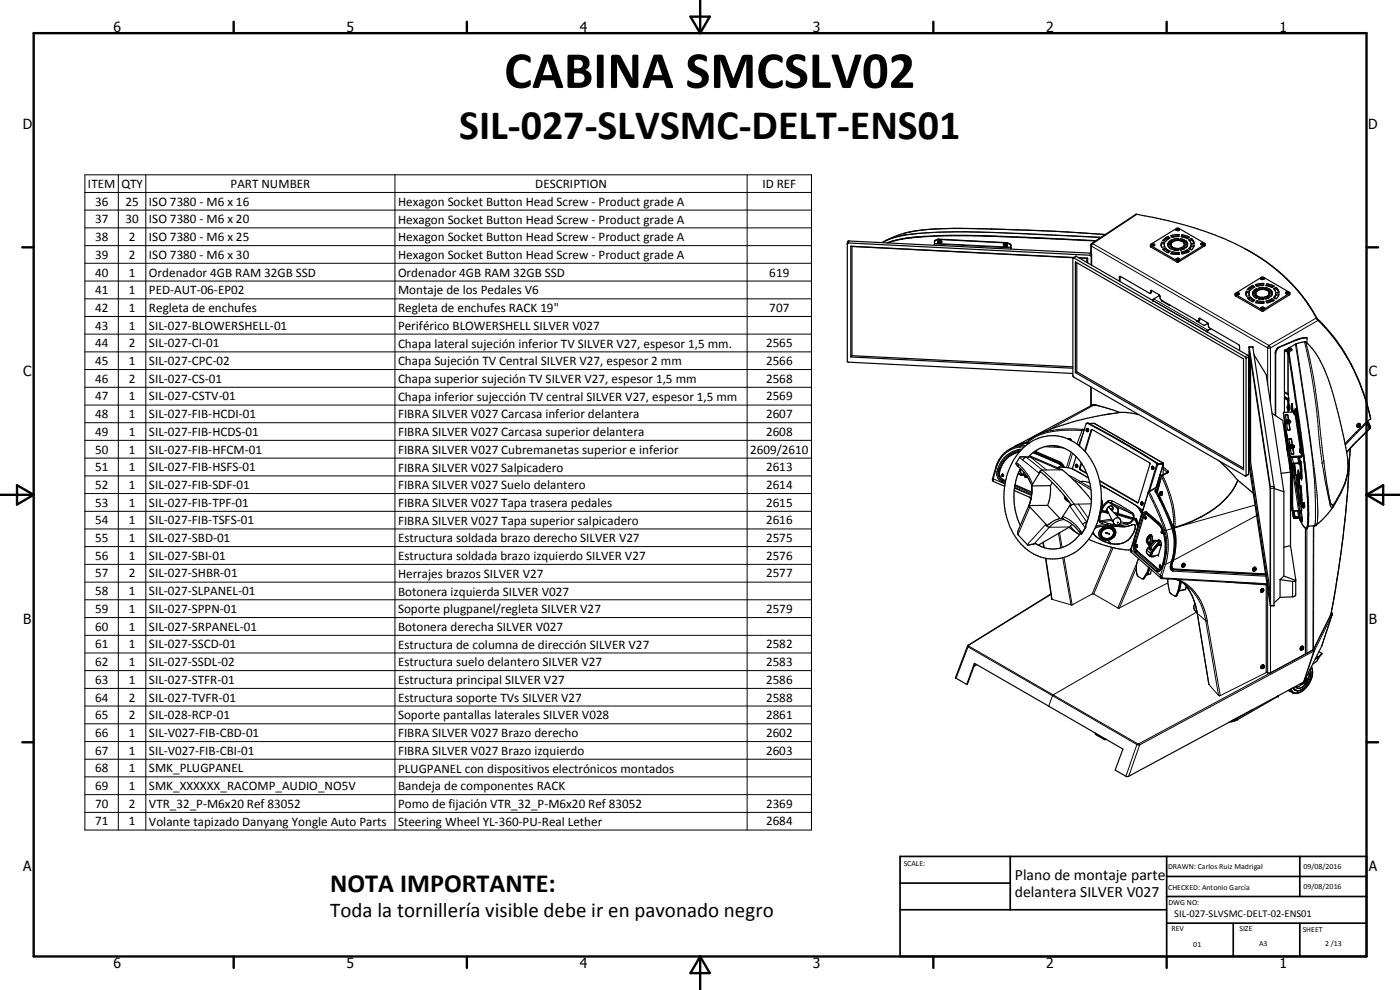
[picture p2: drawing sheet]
<svg xmlns="http://www.w3.org/2000/svg" width="420mm" height="297mm" viewBox="0 0 420 297" stroke-linecap="round" stroke-linejoin="round" font-family="sans-serif">
<defs><g id="words">
<text font-size="15.8" x="151.3" y="26.4">CABINA SMCSLV02</text>
<text font-size="12.6" x="137.8" y="41.7">SIL-027-SLVSMC-DELT-ENS01</text>
<text font-size="7.9" x="99.1" y="267.6">NOTA IMPORTANTE:</text>
<text font-size="6.3" x="99.1" y="275.3">Toda la tornillería visible debe ir en pavonado negro</text>
<g font-size="4.7">
<text x="304.6" y="263.9">Plano de montaje parte</text>
<text x="304.6" y="269.3">delantera SILVER V027</text>
</g>
<g font-size="4.2">
<text x="34" y="9.6">6</text>
<text x="104" y="9.6">5</text>
<text x="174" y="9.6">4</text>
<text x="244" y="9.6">3</text>
<text x="314" y="9.6">2</text>
<text x="384" y="9.6">1</text>
<text x="6.8" y="38.7">D</text>
<text x="410.6" y="38.7">D</text>
<text x="7" y="112.9">C</text>
<text x="410.8" y="112.9">C</text>
<text x="7" y="187.1">B</text>
<text x="410.8" y="187.1">B</text>
<text x="7" y="261.4">A</text>
<text x="410.8" y="261.4">A</text>
<text x="34" y="290.4">6</text>
<text x="104" y="290.4">5</text>
<text x="174" y="290.4">4</text>
<text x="244" y="290.4">3</text>
<text x="314" y="290.4">2</text>
<text x="384" y="290.4">1</text>
</g>
<g font-size="3.9">
<text x="26.4" y="56.3">ITEM</text>
<text x="36.4" y="56.4">QTY</text>
<text x="69.2" y="56.3">PART NUMBER</text>
<text x="160.6" y="56.4">DESCRIPTION</text>
<text x="228.8" y="56.3">ID REF</text>
<text x="28.5" y="61.7">36</text>
<text x="37.7" y="61.7">25</text>
<text x="44.7" y="61.7">ISO 7380 - M6 x 16</text>
<text x="119.5" y="61.8">Hexagon Socket Button Head Screw - Product grade A</text>
<text x="28.5" y="67">37</text>
<text x="37.7" y="67">30</text>
<text x="44.7" y="67">ISO 7380 - M6 x 20</text>
<text x="119.5" y="67.1">Hexagon Socket Button Head Screw - Product grade A</text>
<text x="28.5" y="72.3">38</text>
<text x="28.5" y="77.6">39</text>
<text x="38.7" y="72.3">2</text>
<text x="38.7" y="77.6">2</text>
<text x="44.7" y="72.3">ISO 7380 - M6 x 25</text>
<text x="44.7" y="77.6">ISO 7380 - M6 x 30</text>
<text x="119.5" y="72.4">Hexagon Socket Button Head Screw - Product grade A</text>
<text x="119.5" y="77.7">Hexagon Socket Button Head Screw - Product grade A</text>
<text x="28.5" y="83">40</text>
<text x="38.7" y="83">1</text>
<text x="44.7" y="83">Ordenador 4GB RAM 32GB SSD</text>
<text x="119.5" y="83">Ordenador 4GB RAM 32GB SSD</text>
<text x="230.9" y="83">619</text>
<text x="28.5" y="88.3">41</text>
<text x="38.7" y="88.3">1</text>
<text x="44.7" y="88.3">PED-AUT-06-EP02</text>
<text x="119.5" y="88.3">Montaje de los Pedales V6</text>
<text x="28.5" y="93.6">42</text>
<text x="38.7" y="93.6">1</text>
<text x="44.7" y="93.7">Regleta de enchufes</text>
<text x="119.5" y="93.7">Regleta de enchufes RACK 19&quot;</text>
<text x="230.9" y="93.6">707</text>
<text x="28.5" y="98.9">43</text>
<text x="38.7" y="98.9">1</text>
<text x="44.7" y="98.9">SIL-027-BLOWERSHELL-01</text>
<text x="119.5" y="99">Periférico BLOWERSHELL SILVER V027</text>
<text x="28.5" y="104.2">44</text>
<text x="38.7" y="104.2">2</text>
<text x="44.7" y="104.2">SIL-027-CI-01</text>
<text x="119.5" y="104.3">Chapa lateral sujeción inferior TV SILVER V27, espesor 1,5 mm.</text>
<text x="229.9" y="104.2">2565</text>
<text x="28.5" y="109.5">45</text>
<text x="38.7" y="109.5">1</text>
<text x="44.7" y="109.5">SIL-027-CPC-02</text>
<text x="119.5" y="109.6">Chapa Sujeción TV Central SILVER V27, espesor 2 mm</text>
<text x="229.9" y="109.5">2566</text>
<text x="28.5" y="114.9">46</text>
<text x="38.7" y="114.9">2</text>
<text x="44.7" y="114.9">SIL-027-CS-01</text>
<text x="119.5" y="114.9">Chapa superior sujeción TV SILVER V27, espesor 1,5 mm</text>
<text x="229.9" y="114.9">2568</text>
<text x="28.5" y="120.1">47</text>
<text x="28.5" y="125.5">48</text>
<text x="38.7" y="120.1">1</text>
<text x="38.7" y="125.5">1</text>
<text x="44.7" y="120.1">SIL-027-CSTV-01</text>
<text x="44.7" y="125.5">SIL-027-FIB-HCDI-01</text>
<text x="119.5" y="120.2">Chapa inferior sujección TV central SILVER V27, espesor 1,5 mm</text>
<text x="119.5" y="125.6">FIBRA SILVER V027 Carcasa inferior delantera</text>
<text x="229.9" y="120.1">2569</text>
<text x="229.9" y="125.5">2607</text>
<text x="28.5" y="130.8">49</text>
<text x="38.7" y="130.8">1</text>
<text x="44.7" y="130.8">SIL-027-FIB-HCDS-01</text>
<text x="119.5" y="130.9">FIBRA SILVER V027 Carcasa superior delantera</text>
<text x="229.9" y="130.8">2608</text>
<text x="28.5" y="136.1">50</text>
<text x="38.7" y="136.1">1</text>
<text x="44.7" y="136.1">SIL-027-FIB-HFCM-01</text>
<text x="119.5" y="136.2">FIBRA SILVER V027 Cubremanetas superior e inferior</text>
<text x="225.2" y="136.3">2609/2610</text>
<text x="28.5" y="141.4">51</text>
<text x="38.7" y="141.4">1</text>
<text x="44.7" y="141.4">SIL-027-FIB-HSFS-01</text>
<text x="119.5" y="141.5">FIBRA SILVER V027 Salpicadero</text>
<text x="229.9" y="141.4">2613</text>
<text x="28.5" y="146.7">52</text>
<text x="38.7" y="146.7">1</text>
<text x="44.7" y="146.7">SIL-027-FIB-SDF-01</text>
<text x="119.5" y="146.8">FIBRA SILVER V027 Suelo delantero</text>
<text x="229.9" y="146.7">2614</text>
<text x="28.5" y="152">53</text>
<text x="38.7" y="152">1</text>
<text x="44.7" y="152">SIL-027-FIB-TPF-01</text>
<text x="119.5" y="152.1">FIBRA SILVER V027 Tapa trasera pedales</text>
<text x="229.9" y="152">2615</text>
<text x="28.5" y="157.3">54</text>
<text x="38.7" y="157.4">1</text>
<text x="44.7" y="157.4">SIL-027-FIB-TSFS-01</text>
<text x="119.5" y="157.4">FIBRA SILVER V027 Tapa superior salpicadero</text>
<text x="229.9" y="157.4">2616</text>
<text x="28.5" y="162.6">55</text>
<text x="28.5" y="167.9">56</text>
<text x="38.7" y="162.6">1</text>
<text x="38.7" y="167.9">1</text>
<text x="44.7" y="162.6">SIL-027-SBD-01</text>
<text x="44.7" y="167.9">SIL-027-SBI-01</text>
<text x="119.5" y="162.7">Estructura soldada brazo derecho SILVER V27</text>
<text x="229.9" y="162.6">2575</text>
<text x="229.9" y="167.9">2576</text>
<text x="28.5" y="173.3">57</text>
<text x="38.7" y="173.3">2</text>
<text x="44.7" y="173.3">SIL-027-SHBR-01</text>
<text x="119.5" y="168">Estructura soldada brazo izquierdo SILVER V27</text>
<text x="119.5" y="173.4">Herrajes brazos SILVER V27</text>
<text x="229.9" y="173.3">2577</text>
<text x="28.5" y="178.6">58</text>
<text x="38.7" y="178.6">1</text>
<text x="44.7" y="178.6">SIL-027-SLPANEL-01</text>
<text x="119.5" y="178.7">Botonera izquierda SILVER V027</text>
<text x="28.5" y="183.9">59</text>
<text x="38.7" y="183.9">1</text>
<text x="44.7" y="183.9">SIL-027-SPPN-01</text>
<text x="119.5" y="184.1">Soporte plugpanel/regleta SILVER V27</text>
<text x="229.9" y="183.9">2579</text>
<text x="28.5" y="189.2">60</text>
<text x="38.7" y="189.2">1</text>
<text x="44.7" y="189.2">SIL-027-SRPANEL-01</text>
<text x="119.5" y="189.3">Botonera derecha SILVER V027</text>
<text x="28.5" y="194.5">61</text>
<text x="38.7" y="194.5">1</text>
<text x="44.7" y="194.5">SIL-027-SSCD-01</text>
<text x="119.5" y="194.6">Estructura de columna de dirección SILVER V27</text>
<text x="229.9" y="194.5">2582</text>
<text x="28.5" y="199.9">62</text>
<text x="38.7" y="199.8">1</text>
<text x="44.7" y="199.9">SIL-027-SSDL-02</text>
<text x="119.5" y="199.9">Estructura suelo delantero SILVER V27</text>
<text x="229.9" y="199.9">2583</text>
<text x="28.5" y="205.1">63</text>
<text x="38.7" y="205.1">1</text>
<text x="44.7" y="205.1">SIL-027-STFR-01</text>
<text x="119.5" y="205.2">Estructura principal SILVER V27</text>
<text x="229.9" y="205.1">2586</text>
<text x="28.5" y="210.5">64</text>
<text x="28.5" y="215.8">65</text>
<text x="38.7" y="210.5">2</text>
<text x="38.7" y="215.8">2</text>
<text x="44.7" y="210.5">SIL-027-TVFR-01</text>
<text x="44.7" y="215.8">SIL-028-RCP-01</text>
<text x="119.5" y="210.5">Estructura soporte TVs SILVER V27</text>
<text x="119.5" y="215.9">Soporte pantallas laterales SILVER V028</text>
<text x="229.9" y="210.5">2588</text>
<text x="229.9" y="215.8">2861</text>
<text x="28.5" y="221.1">66</text>
<text x="38.7" y="221.1">1</text>
<text x="44.7" y="221.1">SIL-V027-FIB-CBD-01</text>
<text x="119.5" y="221.1">FIBRA SILVER V027 Brazo derecho</text>
<text x="229.9" y="221.1">2602</text>
<text x="28.5" y="226.4">67</text>
<text x="38.7" y="226.4">1</text>
<text x="44.7" y="226.4">SIL-V027-FIB-CBI-01</text>
<text x="119.5" y="226.5">FIBRA SILVER V027 Brazo izquierdo</text>
<text x="229.9" y="226.4">2603</text>
<text x="28.5" y="231.7">68</text>
<text x="38.7" y="231.7">1</text>
<text x="44.7" y="231.7">SMK_PLUGPANEL</text>
<text x="119.5" y="231.8">PLUGPANEL con dispositivos electrónicos montados</text>
<text x="28.5" y="237">69</text>
<text x="38.7" y="237">1</text>
<text x="44.7" y="237">SMK_XXXXXX_RACOMP_AUDIO_NO5V</text>
<text x="119.5" y="237.1">Bandeja de componentes RACK</text>
<text x="28.5" y="242.4">70</text>
<text x="38.7" y="242.4">2</text>
<text x="44.7" y="242.4">VTR_32_P-M6x20 Ref 83052</text>
<text x="119.5" y="242.4">Pomo de fijación VTR_32_P-M6x20 Ref 83052</text>
<text x="229.9" y="242.4">2369</text>
<text x="28.5" y="247.6">71</text>
<text x="38.7" y="247.6">1</text>
<text x="44.7" y="247.7">Volante tapizado Danyang Yongle Auto Parts</text>
<text x="119.5" y="247.7">Steering Wheel YL-360-PU-Real Lether</text>
<text x="229.9" y="247.6">2684</text>
</g>
<text font-size="3.1" x="352.4" y="275.2">SIL-027-SLVSMC-DELT-02-ENS01</text>
<g font-size="2.4">
<text x="271.2" y="259.7">SCALE:</text>
<text x="350.6" y="260.8">DRAWN: Carlos Ruiz Madrigal</text>
<text x="391.2" y="260.6">09/08/2016</text>
<text x="350.6" y="267.1">CHECKED: Antonio García</text>
<text x="391.2" y="266.7">09/08/2016</text>
<text x="350.6" y="271.4">DWG NO:</text>
<text x="351.6" y="279.3">REV</text>
<text x="372" y="279.4">SIZE</text>
<text x="391" y="279.6">SHEET</text>
<text x="358.1" y="284.1">01</text>
<text x="377.9" y="283.8">A3</text>
<text x="397.7" y="283.8">2 /13</text>
</g>
</g></defs>
<g fill="none" stroke="#000" stroke-width=".35">
<path d="M254.3 73.2l.1-.8 .4-.1 72.4 3.6 .4 .4v3.2M255.3 73.9v33.2M255.3 73.9l67 3.4M255.3 73.9l.4 .1M255.7 74v32.7M255.7 74l66.4 3.3M280.4 73.6l.1-1.3 1.2-.5 20.6 1 .9 .5 .1 1.4v-.3M280.5 72.3l1.2-.5 20.5 1.1 1.1 .7M281.4 72.5a.63 .63 0 0 1 .7-.5 .63 .63 0 0 1 .5 .6M281.4 72.5l.2 .4M281.5 72.4l-.1 .1M281.8 72.2a.48 .48 0 0 0-.3 .5 .48 .48 0 0 0 .3 .4l.7-.2"/>
<path d="M281.8 72.6h.2l.2 .3h-.4zM281.8 72.7l.2 .1M281.9 72.1h.2M281.9 72.1l-.4 .2M282 72.8v.1M282.1 72.1l.3 .2M282.2 72.8h-.2M282.4 72.3l.2 .2M282.5 72.4v.4M282.5 72.9l-.2 .1M282.6 72.8l-.1 .1M282.6 72.5v.3"/>
<path d="M301.1 73.7l.4 .3h.5M301.2 73.7a.53 .53 0 0 1 .5-.6 .53 .53 0 0 1 .5 .6l-.2 .3M301.2 73.5h.1M301.5 73.7h.4l-.2 .3M301.5 73.7l.2 .3M301.5 73.7l.2 .1M301.7 73.8v.2M301.9 73.7l-.2 .1M302.2 73.2l-.5-.1-.6 .3M302.3 73.3v.4l-.3 .3M302.3 73.5a.6 .6 0 0 0-.6-.5 .6 .6 0 0 0-.6 .7M322.1 77.3l-.1 35.6 51.8 30"/>
<path d="M322.1 77.3h.1M322.2 77.3l51.7 30-.1 35.6M322.7 78.6l50.5 29.1v33.2l-50.5-29.1zM323 76.9h.1M323 76.9l-.9 .4M323 76.9l51.6 29.8 .1 .3v35.3l-.8 .5M323.2 78.8v32.7M323.8 77.3l2.6 .2M323.9 77.4l2.3 .1M326.2 77.5v1.2M326.4 77.5v1.4M326.4 77.5h-.2"/>
<path d="M327.4 76v-2.6l.2-.3 13.2-8.8a107.3 107.3 0 0 1 29.9 8.9l6.9 3.8M327.5 79.5v-2.7l-.3-.2-72.5-3.7-.4 .3v35.3l.2 .2 67.5 3.4M328.6 72.4l-9.7-.6-22.5-.9a173.7 173.7 0 0 0-20 .2l-5.1 .5-4.8 1.3M328.7 72.4l-.3-.2-9.6-.5-22-.9a182.1 182.1 0 0 0-20.7 .2l-2.7 .2a30 30 0 0 0-7.2 1.7M331.7 70.4a577 577 0 0 0-49.3-1.8 36.3 36.3 0 0 0-17.7 4.2M345.3 73.4l8.2-4.9 8 4.5 .1 .7-8.2 5-8-4.6zM345.6 73.5l.1 .2M345.6 73.4v.1M345.6 73.4l.1 .3M345.6 73.4a.52 .52 0 0 1 .9 0M345.9 73.4h.3zM346.1 73.3v.2"/>
<path d="M346.1 73.5h-.1M346.1 73.5h.1M346.4 73.7h-.7M346.5 73.4l-.1 .3M346.5 73.5l-.8 .2M348.6 72.7l-.2 .6 .2 .9 1-.2-.1-.5M348.6 72.7l1 .1-.1 1.3M348.6 72.7v.4M348.6 73.1l.9 .1M348.6 73.1l-.1 .6M348.9 74.7l.9-.3 1.4 1-.6 .5zM349.8 74.4v.4"/>
<path d="M349.8 74.8l1 .8M349.8 74.8l-.6 .2M350.6 72.9l-.1 .8M350.6 72.9l.9 .2-.1 .6M350.6 72.9v.4M350.6 73.3l.8 .1M350.6 73.3l-.1 .4M350.6 71l-1.7 1.2 .9 .2 1-.8M350.6 71l.5 .4-.3 .2M350.6 71v.4M350.6 71.4l.2 .2M350.6 71.4l-1.4 .9"/>
<path d="M350.7 74.2l1-.3 .6 .4-.6 .5zM350.7 72.6l1-.7 .6 .5-.7 .5zM351.4 70.7l2.5-.3-.1 .6-2.1 .2zM351.4 73.5l.1 .2-.9 .2-.1-.2M351.7 73.9v.4M351.7 74.3l.3 .3M351.7 74.3l-.6 .2M351.7 75.6l-.3 .5 1.4 .2h1.1l-.1-.6M351.7 75.6l2.1 .1M351.7 75.6l.1 .3M351.7 71.9v.4M351.7 72.3l.3 .3"/>
<path d="M351.7 72.3l-.6 .4 .7-.4M351.8 75.9l2 .2M351.8 75.9l-.2 .3M352.2 71.8l1.5-.3-.1 .6-1 .2zM352.6 74.5h1M352.6 74.5v.3M352.6 74.8l1 .1M352.6 74.5l-.4 .5 1.5 .1-.1-.6M352.6 74.8l-.1 .3M353 68.9v.1M353 77.8l.6-.3 .3 .1-.1 .4M353 77.8v.2"/>
<path d="M353 68.9l.3 .3 .5-.1M353 69h.1M353 69.1h.7M353 69l.1 .1M353 77.9l.6 .1M353 78l.6 .1M353.3 77.6l.1 .3 .2-.1-.1-.2M353.3 68.8v.1M353.3 77.6v.2M353.3 77.6h.2M353.5 68.7l.1 .3-.3-.2M353.5 68.7v.2"/>
<path d="M353.5 68.7l-.2 .1M353.5 77.8h-.1M353.5 68.9l-.1 .1M353.5 68.9v.1M353.5 77.6v.2M353.6 72l-1.1 .1h1.1M353.6 74.5v.6M353.8 78l-.2 .1M353.8 75.7v.4M353.8 76.1l.1 .2M353.9 70.8l-2.3 .2M353.9 69l-.2 .1"/>
<path d="M353.9 77.9l-.3 .1M353.9 77.6v.1M353.9 68.7v.3M353.9 68.7v.2M353.9 68.7l-.6-.1-.3 .3M353.9 77.7v.1M353.9 69l-.1 .1zM353.9 77.8l-.1 .2M354 74.5a1.46 1.46 0 0 1 1.5 .1l-1.3 .5zM354.2 72.1l1 .2M354.2 71.6l1.3 .5a1.46 1.46 0 0 1-1.5 .1zM354.2 71.6v.4"/>
<path d="M354.2 72l.7 .1M354.2 72l-.1 .2M354.5 75.6l1.8-.6 .7 .4-2.3 .8zM354.7 70.4l2.3 .8-.7 .4-1.8-.6zM354.7 70.9v.1M354.7 70.4v.5M354.7 70.9l1.9 .5M354.9 74.5l-.8 .3M354.9 74.2v.3M354.9 74.5l.3 .3M355.1 72.6l.8-.3 .5 .9h-1zM355.4 73.4h1l-.5 .9-.8-.3z"/>
<path d="M355.4 73.4l.1 .4M355.5 73.8l-.1 .3M355.5 73.8h.8M355.9 72.7l.4 .5M355.9 72.3v.4M355.9 72.7l-.6 .2M356.3 75v.4M356.3 75.4l.3 .2M356.3 75.4l-1.6 .6M356.7 71.9l.8-.4 .9 1.5-.9 .1zM357.5 73.4l.9 .1-.9 1.5-.8-.3zM357.5 73.4v.5"/>
<path d="M357.5 73.9h.8M357.5 73.9l-.5 .9M357.5 72l-.5 .2M357.5 71.5v.5M357.5 72l.8 1M360.4 73.2l.1 .1M360.4 73.1l.7-.2 .2 .2M360.4 73.1l.1 .3M360.4 73.1v.2M360.4 73.3l.1 .1M360.5 73.4h.1M360.5 73.3v.1"/>
<path d="M360.8 73.1h.2l-.2 .2zM360.8 73.2h.1M360.9 73.2h-.1M360.9 73.1v.1M360.9 73.2h.1M361.3 73.1v.2M361.3 73.3l-.8 .1M361.3 73.2l-.6 .2M361.6 73.2l-7.9 5h-.5l-7.9-4.6M373.5 74.6l5.9 3.5M377.9 77.1l3.1 2.2M380.2 78.7l.8 .6"/>
<path d="M381 79.3l.8 .6M381.8 79.9a54.5 54.5 0 0 1 8.2 8l3.5 4.8 1.9 3.3a57 57 0 0 1 14.1 23l1.8 6.7M381.8 79.9a51.2 51.2 0 0 1 13.8 16 52.3 52.3 0 0 1 12.5 19l1.1 3 1.6 5.4M336.2 82.9l9 5.1M336.2 82.9l-.3 .2v1.3M336.2 82.9v1.6M345.5 87.8l-.3 .2M345.5 87.8h.1M345.6 87.1l-.1 .7M345.6 87.1l-.4 .9M345.6 87.1l2.4 1.5 .2 1.1 .3 .3 11.2 6.4M347.9 88.5l-1.8 1.2-.1 .5"/>
<path d="M348.8 90.2l-.1 .1 2.5 1.3M348.9 90.3l-.1 .1M359.1 96.2l2.2 1.4 1.1-.7M359.2 96.2l-.1 .1M360 95.5v.7l-.3 .2M360.1 95.5l-.3 .1-.1 .8M360.1 95.5h.1M360.1 95.5l-.1 .1M360.2 95.5l2.2 1.3 .5 1.5 8.8 5.1 .3 .5v1.3M360.3 95.6l-.3 .2M363.3 98.6l-.9 .5-.2 .5M363.5 98.7l-1 .5-.1 .5"/>
<path d="M371 88.1l.5-.3 .4 .5M371 88.1l.2 .3h.6M371 88.2l.3 .2 .6-.2M371 88.1l.1 .3M371.5 88l-.1 .2M371.9 88.2l-.1 .2M371.9 88.3l-.1 .1M374 87.4v1.5l1-.2-.1-.4M374 87.4l1 .1-.1 1.3M374 87.4v.4M374 87.8l.9 .1M374 87.8l-.1 .6"/>
<path d="M374.3 89.4l.9-.3 1.4 .9-.6 .6zM375.2 89.1l.1 .4M375.3 89.5l1 .8M375.3 89.5l-.7 .2M376 88l-.1 .3M376 88l.9 .2 .1 .2-1 .2-.1-.3M376 87.6l1 .2-.1 .6M376 85.6l.6 .5-.4 .2M376 87.6v.4M376 87.6l-.1 .7M376 85.6l-1.7 1.3 .9 .2 1-.8M376 85.6v.4"/>
<path d="M376 86l.3 .3M376 86l-1.3 .9M376.2 88.8l.9-.2 .6 .4-.6 .5zM376.3 87.1l.8-.5 .6 .5-.6 .4-.9-.2zM376.8 85.4l2.5-.4v.6l-2.1 .3zM377.1 88.6v.4M377.1 89l.4 .3M377.1 89l-.6 .2M377.1 86.6l.1 .4M377.2 87l.3 .2M377.2 87l-.7 .4 .7-.4M377.2 90.2l2.1 .2v.6l-2.5-.2z"/>
<path d="M377.2 90.2v.4M377.2 90.6l2.1 .2M377.2 90.6l-.1 .2M377.6 86.4l1.5-.2-.1 .6-1 .2zM378 89.2h1M378 89.2v.3M378 89.5l1 .1M378 89.2l-.4 .5 1.5 .1M378 89.5l-.1 .2M378.4 83.5a.57 .57 0 0 1 1 .1M378.4 92.5l.3 .3 .6-.2M378.4 83.5v.2"/>
<path d="M378.4 83.7l.5 .2 .3-.1M378.4 83.6v.1M378.4 83.7l.6 .1M378.7 83.5l.3 .1M378.7 83.5v.1M378.8 83.6h.2M378.9 92.3l-.2 .2h.3M378.9 83.4v.2M378.9 92.3v.2M378.9 83.4l-.2 .1M378.9 83.4l.1 .2M378.9 92.5h.1"/>
<path d="M378.9 92.3l.1 .2M379 89.2v.4M379 89.2l.1 .6M379 89.6l.1 .2M379.1 86.7l-1.2 .1 1.2-.1M379.2 83.8l-.2 .1M379.3 85.5l-2.3 .2M379.3 83.7l-.1 .1M379.3 92.3l.1 .1M379.3 83.5l.1 .1M379.3 83.4l.1 .2M379.3 83.6l-.1 .2"/>
<path d="M379.3 92.5l-.3 .2M379.4 92.4a.47 .47 0 0 0-.6-.3 .47 .47 0 0 0-.3 .5l.3 .1M379.4 89.2a1.6 1.6 0 0 1 1.6 .1l-1.3 .4zM379.4 92.4v.1M379.4 92.5l-.1 .1M379.4 92.4l-.1 .1M379.6 86.8l1 .2M379.7 86.3v.4M379.7 86.3l1.3 .4-.7 .5-.9-.3zM379.7 86.7l.9 .3M379.7 86.7l-.2 .2M379.9 90.3l1.8-.6 .7 .4-2.2 .8z"/>
<path d="M380.2 85.1l2.2 .8-.7 .4-1.8-.6zM380.2 85.5l-.1 .2M380.2 85.1v.4M380.2 85.5l1.9 .6M380.3 89.2l-.8 .3M380.3 88.9v.3M380.3 89.2l.3 .3M380.5 87.3l.8-.3 .6 .8-1 .1zM380.9 88.1l-.4 .6 .8 .3 .4-.4M380.9 88.1v.4M380.9 88.1h1l-.2 .5M380.9 88.5l-.1 .3"/>
<path d="M380.9 88.5h.8M381.3 87v.4M381.3 87.4l.5 .4M381.3 87.4l-.5 .2M381.7 89.7v.4M381.7 90.1l.4 .2M381.7 90.1l-1.6 .6M382.2 86.6l.8-.4 .7 .8 .2 .7-1 .1zM382.9 88.2v.4M382.9 88.2l-.7 1.1 .8 .4 .8-1.2M382.9 88.2h1l-.1 .3M382.9 88.6h.8"/>
<path d="M382.9 88.6l-.4 .9M383 86.7l-.6 .2M383 86.2v.5M383 86.7l.8 1M385.9 87.8l.1 .3 .7-.1M385.9 87.8v.2M385.9 87.8l.5-.3 .4 .3M386.2 87.9h.2M386.4 87.8h-.2v.1M386.4 87.8v.1M386.4 87.9h-.1M386.7 87.9h.1"/>
<path d="M386.7 87.9l-.4 .2-.4-.1M386.8 87.9l-.2 .2M387 87.8l-7.7-4.6-.5-.1-8.1 5M387 87.8h.1M387.1 87.8l-.1 .2-8 4.9-8.3-4.8M387.1 87.9l-.1 .5-8 4.9h-.5l-7.8-4.5v-.6M255.3 107.1l66.7 3.4M255.7 106.7l-.4 .4M255.7 106.7l66.3 3.4M323.2 111.5l-.5 .3M323.2 111.5l50 29M327.4 116.1v5.7"/>
<path d="M374.9 104.1l6.4 42.1v35.6M374.9 104.1v35.5l6.4 42.2M374.9 104.1h1.1l6.3 41.8v35.9h-1M375 105.5l6.2 41v33.2l-6.2-41zM375.3 107.6v31M376.3 106.4l3.7 6 5.3 35.1M383.6 104.3l-.9 1.4v18.9M383.6 104.3h.1M383.7 104.3l-.4 .4-.4 1.3v18.8M385.5 117.6l1 .6M385.5 119.5l1 .6M385.5 119.4l1.2 .7"/>
<path d="M385.5 105.2l1 .6M385.5 105.2v18.5M385.5 119l1.3 .8M385.6 105.1l1.1 .6M385.6 105l-.1 .2M385.6 105v.1M385.7 119.2v.3M386.4 104.9l.1 .1M386.5 104.9l.2 .2M386.5 118.2h.1M386.5 104.6v.3M386.5 105.8h.1"/>
<path d="M386.5 104.6l.5-.2 .6 .2M386.6 118.2l.2 3.3-.3-1.4M386.6 105.8v.3l.1-.2M386.6 105l.4 .2M386.7 105.7l.1 .2M386.7 105.9l3.5 23.9 1.6 12.7 .7 11v3.6l-.4 1.3M386.7 105.9h.2l2.3 15.2 2.6 19.5 .9 11.2v4.7l-.4 1.9M386.7 104.5l-1.1 .6M386.9 105.1l.1 .1M386.9 104.6l.2 .1M387 104.4l-.1 .2M387 104.4l.2 .1"/>
<path d="M387 104.6h-.1M387 104.4v.2M387 104.6h.1M387.2 104.5l-.1 .1M387.2 104.5l-.1 .2M387.3 105.2h-.3M387.5 105l-.1 .1M387.6 104.6v.4M387.6 104.6l-.1 .4M387.6 105l-.6 .2M392.2 101.4v1.6M392.2 101.4l-3 .6-5.5 2.3"/>
<path d="M392.2 101.4l-.5-.1-1.9 .3-6.2 2.7M392.2 103a25.4 25.4 0 0 1 6.6 11.2l3.1 11 2.5 11.7M392.2 103l-.4-.4-.9 .1a9.8 9.8 0 0 0-4.1 1.7M305.6 139.3v.7M306 135.6a7.5 7.5 0 0 0-6 6.9l.6 1.1 1.2 .6M306 135.6l-2.3 .8M307 134.4a12.4 12.4 0 0 1 18.9 1.3 21.9 21.9 0 0 1-.6 27.7 12.5 12.5 0 0 1-19.8-1.3 21.9 21.9 0 0 1 1.5-27.7zM308.7 132.6l-.8 .2a12.9 12.9 0 0 0-8.1 5.2l-.8 1.6-1.2 4.5 .4 .4 3.3 1.4M308.8 133l-2.1 .1-1.7 .6M308.9 136.7l9.9 4.3 4.6 4.2 4.1 4.8M310 135.8l7.7 3.3 1.1 1M310.1 135.8l7.7 3.3 1 1"/>
<path d="M310.5 135.5l7.6 3.3 1.1 1.4M320.7 131.7l.7 .3M320.7 131.8l.3-.1 .4 .4M321.2 131.7l.3 .4M321.5 132v.2M322.8 139.4l.4-.1 .2 .3-.2 .6-.4-.2zM322.9 137l-1 3.7M323 139.8h.1M323 139.8h.2M323 139.7l.2 .1M323 139.7h.1M323 139.7v.1"/>
<path d="M323.1 139.7h.1M323.1 139.8l.1 .1M323.2 139.3l.2 .7M323.2 139.4l-.3 .1-.1 .4 .2 .2 .4-.2M323.2 139.4l.2 .3M323.9 133.8l2.1-6.7 .4-.1 6.9 3.7 13.6 8.2 .3 .5-2.5 8.2M324 133.5l-.3 .1M324.5 138.9l-.5 1.9 2.2 1.3M325.5 135.3l1.9-6.2 .4-.2 17.3 10.1-3.7 11.9-11.4-6.6M326 128.7l.4-.1 .3 .6a.38 .38 0 0 1-.5 .3 .38 .38 0 0 1-.2-.5zM326.2 127h.3a217.7 217.7 0 0 1 20.9 12.1v.1M326.2 129h.1"/>
<path d="M326.2 129l.1 .2M326.2 129l.2 .1M326.3 128.7h.1M326.3 129.1l.1 .1M326.3 129.1v.1M326.3 129v.1M326.3 128.7l-.3 .3 .2 .4 .3-.1M326.4 128.9l-.1 .1M326.4 129.1l-.1 .1M326.4 128.7l.2 .2M326.5 128.7l.1 .2M326.6 128.9l-.1 .4"/>
<path d="M326.6 128.9l.1 .1M326.7 129.2l-.2 .2M326.8 127.1h1.8l20.4 11.8M334 124.1a75.9 75.9 0 0 0-24.3 7.3l-1.4 1.2M341.8 124.4l-3.1-.6a13.6 13.6 0 0 1-6-1.2l-4.1-1.1h-.7l-22.8 12.1M345.9 140h.1M346 140l.2 .2M346 140l-.3 .1-.1 .4 .5 .2M346 140l.1 .1M347.4 139.2v.2M347.4 139.4l-2.4 8M348.9 138.9l.3 .1"/>
<path d="M348.9 138.9h.1M349 138.9h.1M349 139.7h.1M349.1 139.1l.1 .1M349.1 139.3h.1M349.1 139.7v2.7M349.1 139.2v.1M349.1 139.2l-1.7 .1M349.2 139l-1.8 .1M349.2 139.2l-2.2 6.9M349.2 139l-.1 .1M349.2 139.2l-.1 .1"/>
<path d="M365.9 138.3l3.6 3.6a21.1 21.1 0 0 0 5.1 4.8l1.5 1.3M374.7 133.1h.2M374.7 132.3l.2 .1M374.9 138.8l-.2 .1M374.9 133.9l-.2 .1M375.3 138.6l-.3 .1M375.3 138.6l5.9 38.9M381.8 124l3.2 2.2 2.3 15.4M385.2 123.9l.3 2.5 .8-.5M385.2 123.9l.4 2.4M385.5 125.9v3.7M385.5 126.6l.1 .2"/>
<path d="M385.5 126.5a1.12 1.12 0 0 0 1.8 .1M385.6 126.8l1.1 7.1M385.6 126.8l1.1 7M385.6 126.8l.5 .2M385.7 127.5v3.6M385.8 124.6l.2 1.4M385.8 124.6h.6M385.8 124.6h.1M385.9 132.2l.4 .1v.6l-.3 .2M385.9 131.9v-.4v.6M385.9 129.8v-.3v.5M385.9 128.9v3.3"/>
<path d="M386 126.2l.1 .5h.5l.4-.3M386 126.1v.1M386.1 127l.3 2 .7-.1M386.2 130.2v2.1M386.2 133v1.3M386.3 126.1l.2 .1M386.3 134.4v.5M386.3 126l-.3 .1M386.3 126l.5 .1M386.4 131.8v3.6M386.4 122.2v.1M386.4 122h.1"/>
<path d="M386.4 122.2h.1M386.5 124.5l.2 1.5-.2-1.3a.37 .37 0 0 0-.3-.4 .37 .37 0 0 0-.4 .3M386.5 126v.2M386.5 126l.1 .3-.4-.1 .1-.1M386.5 126l-.2 .1M386.5 126.2l.1 .1M386.5 125.9a.62 .62 0 0 1 .8 .6 .62 .62 0 0 1-.8 .6l-.4-.1M386.6 133.1v3.6M386.7 120.1l.1 .1M386.7 120.1h-.2M386.7 121.7l.2-.1v.2M386.7 133.9l.1 .4"/>
<path d="M386.7 133.9a.97 .97 0 0 1 1-.5 .97 .97 0 0 1 .7 .8l-.3 .3M386.7 134a1.19 1.19 0 0 0 1.7 .1M386.7 121.7l-.3 .2v.7h.4M386.7 121.7v.1M386.7 134.3l.5 2.7M386.7 122.1l.1 .2M386.7 137.9l.4 .2M386.8 134.3l.5 2.6 3.3-.1v-1.9M386.8 134.3l.7 .3 .6-.1M386.8 126.1l.1 .1M386.9 121.6h.1v1.2h-.3v-1M386.9 121.7l-.2 .1"/>
<path d="M386.9 127l.2 1.9zM386.9 131.8l.3-.1 .4 .1 .2 1.6-.2-1.7-.6-.1-.2 .2 .3 1.7M386.9 121.8h-.2M386.9 121.8v.1M386.9 126.2l.1 .2M386.9 121.9v.9M387 126.4h.1M387 136.4v1.6M387 138.7v1.3M387.1 138.1h.1M387.2 137l.1 .1M387.2 137h.1"/>
<path d="M387.2 138.1v.6l-.3 .2M387.3 137.1l.3 .2 2.1-.1 .2 .1v1.5l-1.9 .2-.3 .3v13.8M387.3 134.5l.3 1.7 .6-.1M387.3 126.4v.2M387.4 133.6h.4l-.3 .2zM387.4 138.2v10.9l.2 .6v-.6M387.4 140h.1M387.5 138.5v12.2M387.5 138.3l-.2-1.2v4.1M387.6 139v.5v-.3M387.6 137.1h.2M387.6 133.5v.2"/>
<path d="M387.6 133.7h-.2M387.6 133.7l.1 .1M387.7 121.1h.1M387.7 121.1l-.1 2.5M387.8 121.1v2.5M387.8 121.4l.3 2.2M387.9 140l2.2 13.4 .5-.1M388 134.5l.2 1.6M388.1 139.1v1M388.3 123.6l-3.1 .3M388.3 123.6h.1M388.4 123.4v.7l.3 .3"/>
<path d="M388.4 123.6v.4M388.4 124h.1M388.4 123.7v.3M388.4 123.3v.1M388.4 124.1v.1M388.5 139.1l.3 3.1M388.5 139.2l.2 3M388.7 123.3l.1-.2 .1 1.2-.2 .1M388.7 122.7v1.7M388.7 122.7l.2 .2 1.9 11.9 .1 2-.2 .1M388.7 123.2l-.4 .3M388.7 123.6v.4"/>
<path d="M388.7 122.7l.1 .2M388.7 124.2h.1M388.8 122.9h.1M388.8 122.9l1.8 11.8v1.1h-.2M389.7 137l.4 .2-.1 1.8M390 138.9l-.1 .3-.1-.2M390 139l-2.1 .2v14h2.1v1.9l-1.3 .1-.4-1.8 .3 1.5 1.1 .2 .2-.2-.1-1.6-1.7 .1M390 135.2l.1 .1M390 135.1l.1 .3M390 135h.1M390 135.1h.1M390.1 134.7v.1"/>
<path d="M390.4 134.5v.2M390.4 134.6v1.2M390.4 134.5l.2 .3M390.4 134.6l-.4 .3 .1 .6 .3 .2M390.4 134.5l-.1 .1M390.4 135l.1 .3M390.4 138.7l.3 2.3-.1 2.8-.4-3.3 .1-2.2 .4 5.1M390.5 135.7l-.1 .1M390.5 135.6h-.1M390.6 137.1v.1M390.6 136.9l-.2 .4h-.3l-.1-.4M390.7 136.9l-3.4 .2"/>
<path d="M404.4 137.2l.2 3.6a26.4 26.4 0 0 1-9.9 16.9l-2.2 .2M405.3 134.5l-.9 13.1-1.1 11.3a366.3 366.3 0 0 1-3.9 25.4l-5.2 10.6-2 1.1h-.4M407.3 128.1a.67 .67 0 0 1 0-.7 .67 .67 0 0 1 .7-.4l.3 .6-.4 .5M407.3 128.1h.1M407.3 128.1l.2 .1M407.4 127.8l-.1 .3M407.4 128l.1 .1M407.5 128.1l.1 .1M407.5 127.3l-.2 .5M407.6 127.3l-.2 .5M407.8 128.1l-.3 .1M407.8 128.1h.1"/>
<path d="M407.8 127.8l.2 .2 .1-.2M408 127.6l.1 .2M408 127.6l-.2 .2M408 127.6v.1M408 127.7l.1 .1M408 127.7l-.1 .1M408 127.2l-.4 .1M408 127.1l-.5 .2M408.1 127.2l.1 .1M410.1 126.7l.9 1.9 .3-.3M410.2 126.5l.7 1.3v.6M410.5 126.4h.1"/>
<path d="M410.5 126.4l.8 1.9M410.8 123.4l.5 2.3M411 128.3h-.1M411.3 128.3l-7.2 7.5M411.3 125.7l-1.8 1.5-5.9 6M300.7 142.4l-.1 .2 .2 .3M300.7 142.4l.1 .5M300.8 142.6l.1-.1-.1 .2M300.8 142.7h.1M300.8 142.5v.1M300.8 142.6l.1 .1M300.9 142.3l.2 .3v.2"/>
<path d="M300.9 142.5l-.1 .1M300.9 142.3l-.2 .1M301 142.3l.1 .3zM301.1 142.8l-.2 .1M301.1 142.7l-.1 .1M301.1 142.6v.1M301.2 142.7l-.4 .2M304.4 147.2l5 2.2M304.6 145.5l5.1 2.2M305.6 142l1 .5M305.6 142.1l.7 .4M306 141.1l.1-.1 .2 .4"/>
<path d="M306.1 140.9l.2 .4M306.2 140.5a19.7 19.7 0 0 0 0 17.1M306.3 141.3l.2 .8 1.5 .6M306.3 142.5l.3 .1M306.4 142.5h1h-.8M306.5 140.8l-.2 .5M306.6 142.6h.6M307.3 142.5h-.2M307.6 142.9l.3-.2 .2 .2M307.6 142.9l.3 .4M307.6 143l.3 .2M307.8 142.7h.1"/>
<path d="M307.8 142.9l.2 .1zM307.8 143h.1M307.8 142.7l-.2 .2M307.8 142.9v.1M307.9 143.2l.1 .1M308 143.2h.1M308.1 142.8l.1 .2M308.1 142.9l.1 .2M308.1 143l-.1 .2M308.2 143.1l-.2 .2M308.8 151.7l5.5 5.9a10.5 10.5 0 0 1 4.5-2.3v-.1M308.9 149.1l.5 .7"/>
<path d="M309.5 148.8l-.6 2.8-3.3 7.5-.2 1.2 3 3.3 2.4-.5a9.5 9.5 0 0 0 13.5-3M309.6 148.8l-.8 2.9M309.6 145.5h.1M309.6 145.6l-.1 3.2M309.6 145.6a15.2 15.2 0 0 0-4.5-6.1l-.2-.4 1.2-2 2.5 .1a9.6 9.6 0 0 1 15.3 .9 19.5 19.5 0 0 1 2.1 18.8l-.1 1.3M309.7 145.8l2.6-4.2 4.8 4.5 3.3 3.8M309.7 145.8l-.1 3M309.8 145.4l-.1 .1M314.4 151.6l-5.6 .1M314.4 151.6l3.7 4M315.2 145.7l-5.5 .1M315.2 145.7a13.1 13.1 0 0 1-.8 5.9"/>
<path d="M315.8 144.8l-.6 .9M317.9 140.2h.1M317.9 140.2l1.1-.1a8.8 8.8 0 0 1 5.1 1.8l2.5 1.5M317.9 140.2l-.6 .1M317.9 140.1l-.2 .1M317.9 140.1l.1 .1M318.8 155.2l.2 .4a12.5 12.5 0 0 1 5.1 4.2M319.5 148.8l.2 .9M319.6 149.2l.4 .3M319.6 149.2h.2M319.7 149.1l-.1 .1M319.7 149.7l.6 .1"/>
<path d="M319.7 149.8l.5 .4 .5 .2M320.2 149.8l.2 .1M320.4 149.9l1 1.4-2.6 3.9M320.8 158.2l3.2 2.2M321.8 157.4l-.8 .7-9.4 5.5M323.3 140.1h-.1M324.3 159.3l-.2 .5 .5 .4M325.2 159.2l-.6 1M325.9 158.2l-.2 .2M325.9 158.2l-1.2 1.7M330.2 145.5l10.4 5.9 1.2 1 .5 .9M330.3 153l.2 .1"/>
<path d="M330.3 153h.1M330.4 153.5l-.4 .8M330.4 153.4v.1M330.4 153.3v.1M330.8 152.3l-.3 .8M331.8 153.3l.3 .3M331.8 159.8l.5 .1M331.8 159.8l1.1 .5M331.8 159.8l1.1 .3v.2M332.1 153.6v.1M332.1 153.7l.6 .3M332.3 159.9h.1"/>
<path d="M332.5 152.2l.3 .1 3.3 3.4a1.15 1.15 0 0 1-.2 1.6 1.15 1.15 0 0 1-1.7-.3l-2.1-4.2M332.5 153.5l-.4 .1M332.5 152.2l-.4 1.2-1.6-.3M333.3 152.7l.2 .1M333.3 152.7v.1M333.3 152.7l.5 .1M333.5 152.8l-.1 .1M333.5 152.8h.3M333.6 158.6a2.22 2.22 0 0 0-3.2 2.1M333.7 151.8l.2 .6-.3 .8M333.7 151.9a.95 .95 0 0 0-1.2 .3M333.7 151.9l.3 .5-.2 .9"/>
<path d="M333.8 158.7l.6 .8M334.1 159.3l.1 .1M334.2 159.6a1.92 1.92 0 0 0-2.3-1 1.92 1.92 0 0 0-1.3 2.1M334.2 159.6a1.95 1.95 0 0 1-1.4 1.9 1.95 1.95 0 0 1-2.2-.8M334.2 159.6a1.92 1.92 0 0 1-1.4 2 1.92 1.92 0 0 1-2.3-1.1M334.3 153.8l6.6 1.8M334.4 159.5a2.13 2.13 0 0 0-2.5-1.1 2.13 2.13 0 0 0-1.5 2.3M334.4 159.5a2.12 2.12 0 0 1-1.5 2.3 2.12 2.12 0 0 1-2.5-1.1M340.5 155.7l.3 .2 .7 2M340.9 155.6h.1M340.9 155.6l.7 2M340.9 155.6l.8 1.8"/>
<path d="M341.7 152.3l1.1 .7M342.6 151l.2 .1-.2 .1M342.6 151h.1M342.6 151v.2M342.7 150.7l.3 .2M342.7 151.1v.1M342.7 151.1l-.1 .1M342.7 151v.1M342.7 150.7l.2 .2M342.7 150.7l-.3 .5 .2 .2 .3-.1M342.7 150.6a.41 .41 0 0 0-.4 .5 .41 .41 0 0 0 .6 .3v-.6M342.7 151h.1"/>
<path d="M342.8 151.4h.1M342.9 150.9v.4M343 150.9v.2M343 152.9l-.2 .1M343.7 155.6h.2M343.7 155.2v.4M343.7 155.4h.1M343.7 155.4v.1M343.7 155.3h.1M343.7 155.3v.1M343.7 155.6h.1M343.8 155.1l.1 .5"/>
<path d="M343.8 155.3v.1M343.9 155.1l-.3 .3M343.9 155.6h-.2M343.9 155.1v.3M343.9 155.4l-.1 .2M344.1 154.3l4 3.4 1.2 2.2M344.1 154.3l-.7 .4-.3 .7-2.2 7.3-.1 1.6 .4 .9 6.3 5.5 .6 .2 .4-.3M344.1 154.3l3.5 3.1a7.8 7.8 0 0 1 2.1 5.5 19.5 19.5 0 0 1-.9 6.9l-.8 1.1M344.2 153.9l3.4 2.9a6.1 6.1 0 0 1 1.7 3.1M344.6 147.7h.1M344.6 147.7l-5.2 17.3M345.8 140.3h.2l-.1 .2"/>
<path d="M345.8 140.3h.1M345.8 140.3l.1 .2M345.9 140.3v.1M345.9 140.4l.1 .1M345.9 140.4v.1M346 140.3h-.1M346.1 140.6l-.1 .1M346.2 140.1a.42 .42 0 0 0-.7 0 .42 .42 0 0 0 .2 .7h.4M346.2 140.1v.5M346.2 140.2l.1 .2M346.2 140.6l-.1 .1M346.2 140.4l-.1 .2"/>
<path d="M346.3 140.4l-.2 .4M346.9 147.4v.2a59 59 0 0 1 5.4 12.7 21.6 21.6 0 0 1-1 9.5l.3 1M347.1 146h.1M347.6 145.2l-.4 .8M347.6 145.8l-3 1.9M347.7 144.1h.1M347.7 144l.1 .1M347.7 148.5h-.1M347.8 144v.1M347.8 144.1h.1M347.8 144.8l-.2 .4M347.8 144.1h-.1"/>
<path d="M348 144.9l-.4 .3M348 144.8l-.1 .4M348.1 144.7l-.6 .1M348.1 148l.2-.1v.2M348.1 148v.2M348.1 148.2h.1M348.1 148h.1M348.1 142.5h.1M348.1 142.6h.2M348.2 142.5l.1 .1M348.2 148.6l.2 .1M348.2 148l.1 .1"/>
<path d="M348.3 148.1l-.2 .1M348.3 148h-.1M348.3 147.6h.4v.7l-.3 .3-.2-.1M348.3 147.6l-.3 .4 .2 .5M348.4 148.7h.1M348.5 159.7l.1 .2M348.5 147.5h.1M348.6 142.8l-1.3 4.8 3 6.2a23.9 23.9 0 0 1 2.5 8.1 17.4 17.4 0 0 1-.8 6l-.4 1.4 .1 1M348.6 142.7v.1M348.6 159.5v.1M348.6 159.9v.1M348.6 159.4l-.1 .3"/>
<path d="M348.6 159.6l.1 .1M348.6 159.4v.1M348.6 159.4h.2M348.7 159.4h.1M348.7 147.5l-.4 .1M348.7 159.6v.1M348.7 159.7l-.1 .1M348.7 159.6h-.1M348.7 147.7l-.1 .8-.2 .2M348.8 159.4v.1M348.8 159.4v.5M348.8 159.9h-.1"/>
<path d="M348.8 159.4h.1M348.8 159.9l-.1 .1M348.8 159.6v.2M349.2 151.6h.1M349.3 159.9l.4 1.6 .1 3.1-.6 3.8a4.1 4.1 0 0 1-1.4 2.9M350.3 141.7l-1.7 1M352.2 157.7l.1 .7M352.3 158.4a16.6 16.6 0 0 1-.3 10l-.1 .4a1.51 1.51 0 0 0 .3 1.9l27.6 1.5M352.3 158.4h.1M382.3 146.6l3 .9M385.3 147.5v25.3M387.2 140.2v.5"/>
<path d="M387.3 149.6l.2 1M387.3 150.5l.4 2.7M387.3 141.6v22.1M387.3 141.6l-2.8 .4M387.5 150.6v.1M387.6 141v.5v-.2M387.6 143v.6v-.3M387.6 145.1v.5v-.2M387.6 147.1v.6v-.3M387.6 151.2v.5zM387.7 153.1l.2 .3M387.9 153.4h.2"/>
<path d="M387.9 153.4l.3 2M387.9 153.4l.4 2.1h2.3M388.1 153.4l.3 2h2.3l.2 .1v.8h-.2M388.4 142.1l.4 .1 .1 .3M388.5 142.6h-.1M388.5 142.6l.5-.1a1.02 1.02 0 0 1 .4 1.3v1.9M388.5 142.6l.1 1M389.3 145l.9 5.9M389.3 145l-.5 .1M389.3 144.9l1 6M389.4 144.9l-.1 .1M389.4 145.2h.1"/>
<path d="M389.5 143.3l.4 3.3 .1-1.9M389.5 142.7l.1 .7h.3M389.5 143.3h.1M389.7 142.4h.1M389.7 142.4l-.2 .1M389.7 150.9h.1M389.8 143.4l.2 2.8M389.8 150.9l.1 1M389.8 141.4l-.1 1M389.8 144h.1M389.8 144.2h.1M389.8 142.3h.2"/>
<path d="M389.8 143.4l.1 .1M389.8 143.6l.1 .1M389.9 155.5l1.2 2.3 .9 .7M389.9 144v.1M389.9 143.5l-.1 .1M389.9 142.9l-.3-1.8-.1 1.9M389.9 143.9v.1M390 142.3h.2v1.2l-.4 .1M390 143.5v1.2M390 142.3v.2M390 144.4l-.2 .2M390 144.1l-.1 .1"/>
<path d="M390 144.7l-.2 .1M390 144.7l-.2 .2M390 142.5v1M390 142.5h-.2v1.7M390 143v.4M390.1 155.5l.3 .4M390.1 143.3l-.1 .1M390.3 145.7h.1M390.3 145.7l-.1 2.1 .4 4.3v1.2M390.3 145.7l.3 4.8M390.3 150.9h-.5M390.4 146l.3 4.5"/>
<path d="M390.5 155.4l-.1 .5M390.5 155.7l-.1 .1M390.5 153.3l.4 2.2M390.6 155.9l.1 .4M390.6 153.2v.1M390.6 155.5v.4h-.2M390.6 150.5l.1 .2M390.6 155.5h.1M390.7 150.5l-.1 .7-.3-.3M390.7 155.5v.8M390.8 151.4h.1M390.8 151.6h.1"/>
<path d="M390.8 151.6v.1M390.9 151.1v.8l.3 .1M390.9 152h.1M391.1 151l-.3 .2M391.1 151l.1 .1M391.2 151.5v.1M391.3 150.9l.2 .1v1.1h-.3v-1M391.3 150.9v.2M391.3 150.9v.1M391.3 151.1l.1 .2M391.3 151.1h-.1M391.3 151l-.1 .1"/>
<path d="M391.3 151h-.2M391.4 151.2v.9M391.9 158.4l-.1 37.8-10.5 5.7h-.7l-.6-.3M392.1 158.4l-.1 .1M392.1 158.4h.1M392.3 158.4l-.3 .1M392.3 158.4h.1M313 162.7l.3 1.6M313.8 167.5l1.8 12.2M315.4 178.2l-25 15.6-3.6 9.4 3.3 2.2M324.6 160.1v.1M326.7 161.8a34.1 34.1 0 0 0 12.7 3.2"/>
<path d="M330.5 160.5v.1M332.8 160.1l.1 .2M339.3 164.8h-.1M339.4 165l.1 .7 9.2 7.9 31.5 1.7M339.4 164.7v.2M341.1 164l.2 .1M341.2 163.9h.1M341.2 163.6h.1M341.2 163.7h.1M341.2 163.7v.2M341.3 163.6v.5M341.3 163.6l-.2 .1v.4h.2"/>
<path d="M341.3 163.6l-.1 .5M341.7 167.6a6.8 6.8 0 0 0-.5 4.5l.3 .8 1.2 .7 .5 .1M343.2 173.6h-.1M343.4 173.5l-.2 .2M344 172.5l-.6 1.1M344.1 162.2l.6 1 .6 .2M344.1 161.8l.4-.8a.69 .69 0 0 1 .8-.5 .69 .69 0 0 1 .6 .8v1.4M344.1 165a1.3 1.3 0 0 0 1.4 1.7M344.1 165l1.2 1M344.3 172.1l-.3 .4M344.5 172l-.1 .3zM344.5 162.9l.6 .7"/>
<path d="M344.5 171.6l-1.1 1.9M344.5 171.6h.1M344.7 170.2a5.3 5.3 0 0 1-1.5 3.3l-.1 .1M344.7 161.5a.5 .5 0 0 1 .6 .2 .5 .5 0 0 1-.1 .6l-.2 .5a.47 .47 0 0 1-.6-.2 .47 .47 0 0 1 .1-.5zM344.7 166.5l.3 .3M344.8 170.3l-.3 1.3M344.8 163.2l-.1 .1M344.9 170.4l-.2 1.1-.4 .6M345 166.8h.1M345 166.7h.5M345 160.7a1.61 1.61 0 0 0-.9 1.5 1.61 1.61 0 0 0 1 1.5M345 164l.4 .3"/>
<path d="M345.1 160.6l-.1 .1M345.3 160.6h.3M345.3 166l-.1 .7M345.5 170.9l-.2 1.2-1.3 .4M345.5 160.4l-.5 .3M346.7 162.1l-1.7 1.9M346.7 162.1l-.5 .2-2.1 2.7M346.7 162.1h.1M346.7 162.1l.6 .1M347.2 162.2l1 .1M347.3 166.6v.1M347.4 163.1l-1.5 1.7a.67 .67 0 0 1-.7 0 .67 .67 0 0 1-.2-.8"/>
<path d="M347.4 162.2a.75 .75 0 0 1 .9 0 .75 .75 0 0 1 .2 .9l-.8 3.4M347.4 163v.1M347.5 163h-.1M347.5 162.9v.1M347.5 166.6l-.3 .1M347.6 166.6l-1.5 .3-1.1-.1M347.9 162.1l-.4 .1M347.9 162.8l-.4 .1M348 169.7l.1 .5M348 170.1h.1M348.1 169.8v.1M348.1 169.8v.2"/>
<path d="M348.1 169.8h.1M348.1 169.5l-.1 .1M348.1 169.6l.1 .5M348.1 169.5l.1 .1M348.1 169.9v.1M348.2 170.1h-.1M348.2 169.6l-.2 .2M348.2 169.6v.5M348.2 170.1h.1M348.6 163.3h-1.2l-2.1 2.7M348.6 163.6h-1.1l-1.6 1.9-.4 1.2M350.6 173.7a9.3 9.3 0 0 0 .7 4.4l1.5 .7"/>
<path d="M351.8 170.3l.1 .2M352.8 173.8l1.5 .7M352.9 178.7l-.1 .1M353 178.7v.1M353.1 178.7l-.3 .1M353.8 177.3l-.7 1.4M353.8 177.3h.1M353.8 177.2h.1M353.9 177.1v.1M353.9 177.2v.1M353.9 176.7v.5M354 176.7l-.1 .4"/>
<path d="M354.1 174.4l-.6 2.9-.6 1.4M354.2 174.5l-.5 2.7-.7 1.5M354.3 174.5l-.5 2.8M354.3 174.5l2.3 1.6M354.7 170.1h.3M354.9 169.4l-.2 .7M355.1 169.2l-.2 .3M355.1 169.2l-.3 .4v.4l.2 .1M355.1 169.2l.4 .1M355.4 169.5v.4M355.4 169.5l.1 .3M355.4 169.7v.2"/>
<path d="M355.4 169.7l.1 .1M355.4 169.6v.1M355.5 175.2a17.2 17.2 0 0 1 3.8 8.8l3.5 21.4M355.5 169.1l.1 .2M355.5 169.1a.64 .64 0 0 0-.7 .2 .64 .64 0 0 0-.1 .8M355.5 169.1l-.4 .1M355.5 169.8l-.1 .1M355.5 169.3l.1 .4-.6 .4M355.9 176.4h.1M355.9 176.4l-.2 .6-1.8 .3M356.1 175.9l-.1 .5M376 171.2l.1 .1"/>
<path d="M376.1 171.2l.2 .1M376.2 171.2h.1M376.2 170.4l-.1 .8M376.3 170.5l-.2 .2v.6M376.5 170.9l.2 .2M376.6 170.9l.1 .2M376.6 170.2a.59 .59 0 0 1 .3 .8 .59 .59 0 0 1-.8 .3M376.6 170.2l-.4 .2M376.7 170.7l.1 .2M376.7 170.2a.66 .66 0 0 0-.7 .3 .66 .66 0 0 0 0 .7M376.7 170.7l-.2 .2M376.7 170.7v.2"/>
<path d="M376.7 170.9h.1M376.7 170.9h-.1M376.8 170.9l-.1 .2M376.9 170.4l-.4-.1-.2 .2M377.2 172.1l.1 .2M377.3 172.3l2.5 .1M377.3 172.3l2.5 .2M378.4 177.3v.2M378.4 177.5l.3 .2M378.5 177l-.1 .5M378.9 177.3h.1M378.9 177.3l.1 .1"/>
<path d="M379 177.1l-.1 .4 .1-.1M379 177.1l.2 .1M379 177.1v.1M379 176.6h.1M379 177.2l-.1 .1M379 177.2h.2M379.1 176.6l-.6 .4M379.1 176.6l.1 .2M379.2 176.8l-.4-.1-.3 .3M379.2 176.8a.58 .58 0 0 1-.1 .7 .58 .58 0 0 1-.7 .1M379.2 177.2l-.2 .2M379.7 172.3h.1"/>
<path d="M380.1 175.4l-.1 26.4M380.1 175.4h.1M380.1 175.3v.1M380.2 175.3h.1M384.2 173.9l3.7 .6 .9-.4M384.2 173.9v5.3M384.2 179.2l-1.9 1.7M385.3 172.8l3.5 1.3M385.3 172.8l-1.1 1.1M387.3 163.7l1.6 10.2v4.6l-.2 .3-.8 .3-3.7 .1M387.3 163.7l-2 .5M388.9 174l-.1 .1"/>
<path d="M292.6 199.1l-2.2 6.1-.3 .2M293.1 199.4l-.8 .5M358.6 181.1l-.3 .8v.6l.3 .7 .6 .4M378.5 199.9l-.1 .2M379 199.6l-.3 .3-.2 .6M379 199.6l-.5 .6M379 199.6h.3M379.1 199.5l-.6 .3-.1 .6 .2 .2M379.1 199.5l.2 .1M379.1 199.5l-.1 .1M379.3 199.6v.1M379.3 199.6v.7l-.6 .3"/>
<path d="M390.3 194.9l.3 .1M390.3 194.9l.1 .1M390.3 194.4v.5M390.4 194.5v.4M390.4 194.9h.1M390.5 194.1l-.1 .4M390.6 194.2l-.3 .2M390.9 193.9a.56 .56 0 0 1 .3 .7 .56 .56 0 0 1-.7 .3M390.9 193.9l-.4 .2M390.9 193.9a.66 .66 0 0 0-.6 .3 .66 .66 0 0 0 0 .7M390.9 194.6l-.1 .1M390.9 194.4v.2"/>
<path d="M390.9 194.6l.2 .1M391 194.4l-.2 .3h.3M391 194.4l.1 .3M391.1 194.1l-.5 .1M395.2 196.8l.6 .4M395.7 197.4l-1 .4M395.7 197.4a3 3 0 0 1-1.8 1.9M395.8 197.2l-1 .3M395.8 197.2l-.1 .2M395.8 195.5l.9 .5M396.7 196l.1 .2-1 1.1M396.7 196l-1 1.1"/>
<path d="M399.6 183.7l.1 .9-3 9.3-5.4 10.7M328.7 220l.2 .4M369.7 216.2v.3M369.7 216.5l-.9 .2M370.4 215.9l.2 .4M370.4 215.9l-.5 .3M375.7 213l-5.3 2.9M378.5 200.5l.3 .1M378.5 200.3l.2 .2M378.7 200.5v.1M379 200.3l.2 .1M379.1 200l.1 .2"/>
<path d="M379.2 200.2l-.2 .1M379.2 200.2h.1M379.3 200.2v-.2l-.3 .2 .2 .2M379.3 200.2l-.1 .2M383.5 208.8l-12.2 7.2-1.6 .5M386.6 207.1l.4 .2M388 206.4l.8 .8h1.2M388.1 206.3a1.7 1.7 0 0 0 1.9 .9M388.8 206l.4 .3M390.3 205.1l.2 .1M390.4 205.2h-.2M391 205.2h-.5"/>
<path d="M391.1 204.8l.5 .3M391.2 204.6l.2 .2M391.3 204.6l-52.8 28.4-.6-.1-3.2-1.8 2.3-6.4-44.6-25.7-2.3 6.4M391.4 204.8l.2 .3M391.4 204.6l-.1 .1M391.4 205l-.5 .2-.4-.2M391.6 204l-.2 .6M391.8 203.5l.3 .2M392.1 202.9l.1 1M392.1 203.7l.2 .3a.95 .95 0 0 1-.7 1.1M392.1 203.7l-.5 .3M392.2 204.1a.44 .44 0 0 0-.4 .3 .44 .44 0 0 0 0 .5"/>
<path d="M392.2 204.1l-.2-.1-.3 .4 .1 .4M392.2 204.1v.1M392.2 204.2l-.1 .5-.3 .2M392.2 204.3h-.3l.1 .5M393.1 200.9l.2 .3M393.1 200.9l.2 .2M393.3 201.2v.3M393.3 201.1a5.4 5.4 0 0 1-3.3 6.1M393.6 200l.2 .6a5.8 5.8 0 0 1-.8 4.3 5.1 5.1 0 0 1-4.5 3.1l-1.8-.9M328.8 220l.1 .3M328.9 220.4l2.6 1.5 .4-.1M328.9 220.3l2.6 1.5h.3"/>
<path d="M331.8 221.8h.1"/>
<circle cx="387.6" cy="133.8" r=".48"/>
</g>
<g fill="none" stroke="#000" stroke-width=".3">
<path d="M25.5 52.5h218v196.5h-218zM25.5 57.7h218M35.5 52.5v196.5M43.8 52.5v196.5M118.5 52.5v196.5M224.2 52.5v196.5M25.5 63h218M25.5 68.4h218M25.5 73.7h218M25.5 79h218M254.8 72.3l-.1 .6M269.9 70.8h.1"/>
<path d="M271.3 70a52.8 52.8 0 0 1 13.1-1.4 652 652 0 0 1 47.3 1.8M280.4 73l22.9 1.1M280.4 73.2l22.9 1.3M280.7 72.1v.1M281.1 69.7a50.5 50.5 0 0 0-13.3 1.8l-2.9 1.3M281.5 71.8l-.1 .1M281.5 72.5a.52 .52 0 0 1 .6-.3 .52 .52 0 0 1 .4 .5M281.7 71.8h.1M281.8 69.6h12.2l36.5 1.6M281.8 72.6h.3l.1 .3h-.4zM301.2 73.5a.52 .52 0 0 1 .6-.3 .52 .52 0 0 1 .4 .5M301.5 73.7l.3-.2 .2 .3-.3 .2z"/>
<path d="M302.2 72.8l-.1 .1M302.4 72.9h.1M303.1 73.2v.1M303.3 73.6v.1M323 76.9l-.7 .5M327.2 75.9l-.1 .7M327.4 73.6l.1 .2M327.5 73.8l52.9 30.6h.9M327.5 73.8v2.3M327.6 73.1h.3M327.6 76.3l-.1 .6M327.9 73.1l-.4 .7"/>
<path d="M327.9 73.1l52.9 30.5M328.3 72.2l-.1 .1M330.3 71.3l-8.2-.4a536.8 536.8 0 0 0-37-1.3 53.5 53.5 0 0 0-18.3 2.2l-.9 .3M341.2 64.3l-13.3 8.8M345.4 73.7v.4M353.1 78.1v.5M353.8 78.1v.4M361.5 73.4v.4M25.5 84.3h218M25.5 89.7h218M25.5 95h218M336.2 83.1l-.3 .1"/>
<path d="M345.5 87.7l-.2 .1M345.5 87.2l-.2 .2M346 90.2l16.4 9.2M346.3 89.7l16.2 9.5M347.8 88.8l.3 .1M348.7 90.3h.1M360 96l-.2 .1M360 95.6l-.2 .2M362.3 97.2l.3 .1M370.8 88.4v.4M378.5 92.8v.5M379.3 92.8v.5"/>
<path d="M386.9 88.1l.1 .4M395 95.4l-14.2 8.2M395.2 95.6l.2 .1M395.5 96.1l.6 .3M395.6 96.1l-14.3 8.3M25.5 100.2h218M25.5 105.6h218M25.5 110.9h218M25.5 116.2h218M327.5 116.2v5.5M374.5 106.6l-.8 .5M374.7 107.1l-.7 .5"/>
<path d="M376 104.1l-1.1 .1M380.8 103.6l.5 .8M380.8 103.6l-.4 .6v11.2M381.3 104.4v16.5M382.7 105.9l.2 .1M385.5 119l1.3 .7M385.5 117.8l1.1 .7M386.5 105v.1M386.5 105.1l.5 .2 .6-.2M386.5 104.8a.6 .6 0 0 0 1.1 0M386.6 105.8h.2M386.6 105.6v.1"/>
<path d="M386.7 105.7l-.1 12.5M386.7 106h.2M386.8 105.8h.1M386.9 104.4l.4 .1v.2l-.5-.1zM387.6 105v.1M387.7 104.9l-.1 .1M388.8 103.3l4.3 28.2a153.2 153.2 0 0 1 1.7 19.2l-.1 5.9a.93 .93 0 0 1-.3 1.2M389 103.2l3.5 22.8 2.4 18.5 .6 8.5-.1 3.5-.4 1M389.1 101.9l.1 .1M389.2 101.9h.2M391.5 102.6a203.4 203.4 0 0 1 4.8 32.6l1.3 8.6 1.5 7.2a1.19 1.19 0 0 0 .8 1.3l.4-.5M391.7 101.3l.2 .1"/>
<path d="M391.9 102.7a179.8 179.8 0 0 1 4.9 31.7l1.2 9.7 1.3 6.7a.56 .56 0 0 0 .3 .6 .56 .56 0 0 0 .7-.2 22.4 22.4 0 0 0 4.3-10.7l-.2-3.6M25.5 121.5h218M25.5 126.8h218M25.5 132.1h218M25.5 137.5h218M305 138.8a15.7 15.7 0 0 1 4.9 6.4M306 137.3l.9 .7M306.1 134.2a8.2 8.2 0 0 0-7 6M306.1 133.9v.3M306.1 133.8l-1.1 .2-1.8 .7M306.1 133.8v.1M306.2 135.3a7.9 7.9 0 0 0-6.1 5.5"/>
<path d="M306.4 135a7.9 7.9 0 0 0-6.6 5.7M306.7 134.7a8.2 8.2 0 0 0-7.2 6M306.9 138l4.8 3.9M307.4 134.1l-1.3 .1M307.5 133.1h.1M307.5 133.1l-1.1 .1-1.8 .7M307.5 133.1l-1.4 .7M307.9 133.7l-1.8 .1M307.9 137.2l4.9 3.8M308.1 132.7h.1M308.3 132.7h.1M308.3 132.6l-.2 .1"/>
<path d="M308.3 132.6l-.4 .2M308.8 133l-1.3 .1M308.9 136.9l.4 .3M309.3 137.2a1.86 1.86 0 0 0-2.4 .8M309.3 137.2l8.8 3.8M309.3 137.2l4.8 3.8M310.2 135.6l.8 .3M310.7 135.3l.3 .2M310.9 136.1h-.1M311 135.7h.1M311 135.5v.4M311 135.5l6.9 3"/>
<path d="M311 135.9l6.9 3M313.6 134l5.6 .4M315.2 133.7l2.5 .2M317.7 139.1h.1M317.9 138.5v.4M317.9 138.5l.9 .7 .6 1M317.9 138.9l1.2 1.3M320.7 131.8l.6 .3M320.7 131.7h.5M321.5 135.7l-1.4 4.6M321.9 136l-1.3 4.3M323.9 133.8h.1"/>
<path d="M323.9 133.6h.1M324 133.6h.1M324.6 139.1l-.4 1.3M324.7 129.2a31.1 31.1 0 0 0-11.5 .9 13.5 13.5 0 0 0-4.8 2.6h-.1M324.7 129.2h.6M324.7 129.2l-1.5 4M324.8 128.8a28.2 28.2 0 0 0-13.4 1.6M324.8 128.8h.4M324.8 128.8l-.1 .4M325.2 128.8l.1 .4M325.2 129.6l-1.5 4h.3M325.4 128.7l-.2 .1"/>
<path d="M326.4 127h.3M327.4 129.1h.2M327.6 129.1l-1.9 6.5M327.8 128.9l-.2 .2M328.5 121.5l-13.6 7.4M328.5 127.1l20.4 11.8M336.2 123.7l-4.8 .8M336.3 123.7l-2.3 .4M346.9 138.9h.3M347.1 139.5h.3M347.4 139.3h.1M347.5 139.1l-.1 .2"/>
<path d="M349 138.9h.1M349.2 139.2l-2.2 7M385.2 123.9v.1M385.9 126.4a.65 .65 0 0 0 1.1 0M386.2 126.2l.5-.1a.26 .26 0 0 1-.3 .3 .26 .26 0 0 1-.2-.2zM386.4 122v.5M386.4 122.3v.1M386.4 122h.1M386.5 124.5v.2M386.5 120.1v1.6M386.5 122.7v1M386.6 133.2v3.7"/>
<path d="M386.6 121.7h.1M386.6 121.7l.1 1M386.7 122.7h.1M387 133.9l.4 .3 .6-.2M387.2 128.9h.1M387.2 136.9v.1M387.3 137.3h.1M387.3 133.6l.3-.1 .2 .2zM387.4 137.2l.3 2.1h.2M387.4 136.9v.2M387.6 131.7v.2M387.8 137.1v.2"/>
<path d="M387.8 122.2l.2 1.4M387.9 137.3l.2 1.8M388.1 134h-.1M388.1 133.9v.1M388.3 136.1h.1M388.3 139.1l.4 3.5M388.3 123.5l.1 .5v-.4M388.3 123.5h.1M388.6 123.2l1.6 11.5M388.7 122.7h.2M388.8 122.9h.1M388.8 124.4l1.6 10.1"/>
<path d="M389.5 137.2l.2 1.9M389.7 136.9l.2 1.8h.2M389.9 137.3h.2M389.9 137.3h.1M390 134.9h.1M390 134.9l.1 .5M390 135.3h.1M390.1 135.4h.1M390.3 134.6v1M390.3 135.6v.1M390.4 135.7l.2 1.2M390.4 139.4l.3 1.6"/>
<path d="M390.5 136.9l-.1 .4M390.6 135.8l.3 .9M390.6 134.7h.1M390.6 134.9h.2M390.7 135.7h.2M390.7 136.2h.2M404.6 139.1h.1M404.9 138.6v1.2a312.7 312.7 0 0 1-3 29.5l-2.5 15M404.9 138.6l-.3 .5M405 138.4l-.1 .2M405.2 134.5l-.3 4.1M407 129.7l.2 .2"/>
<path d="M408 131.6v.1M408.1 127.3a.58 .58 0 0 0-.6 .2 .58 .58 0 0 0 0 .6M410.2 126.9l-6.5 6.7M410.2 126.5v.3M411 128.7v-.1l-6.9 7M411 128.2l-.1 .2M25.5 153.4h218M25.5 142.8h218M25.5 148.1h218M25.5 158.7h218M297.9 143.6l.2 .1M298.1 143.7l.1 .8"/>
<path d="M298.1 143.7l3.5 1.5M298.9 140.1l.2 .1M299.1 140.2l-1 3.5M299.2 141.4l.7 .1M299.2 141.4v1.4a2.52 2.52 0 0 0 1.6 1.9M299.5 140.7h.3M299.5 140.7l-.3 .7M299.8 140.7l.3 .1M299.8 140.7a2.62 2.62 0 0 0 1.1 3.6M299.9 141.5a2.13 2.13 0 0 0 1.2 2.5M300.1 140.8l-.2 .7M300.8 144.7l.9 .3"/>
<path d="M300.9 144.4l-.1 .3M300.9 144.4h.1M300.9 144.3v.1M300.9 144.3l.8 .4M301.1 144l-.2 .3M301.1 144l.7 .3M304.4 146.5l5.2 2.2M304.5 146.3l5.1 2.2M304.5 145.9l5.2 2.2M304.6 145.5l5.1 2.2M305.6 141.9l.5 .3 .8 .2M307.2 141.6l-.2 .8"/>
<path d="M307.8 142.7l.3 .2-.1 .3M308.7 151.9l.3 .4M308.9 149.1l.5 .6M309 152.3l-3.5 8.1M309.1 152.1l-.1 .2M311.7 141.9l.2 .1M312.8 141a59.2 59.2 0 0 1 9.6 10.3M312.8 141l-.7 .4-.4 .5M312.8 141h1.3M313.8 157.4l1.1 .8M313.8 157.4l-5.5 6M313.9 157.3l-.1 .1"/>
<path d="M314.9 158.2l-4.6 5M318 159.9l-.3 .1 .7 4.4M318 159.8v.1M318 159.9l.8 4.4M318.1 141h.7M318.1 141h-4M319 154.9a12.2 12.2 0 0 1 5.7 5M319.3 155.9a7 7 0 0 0-4.4 2.3M319.6 148.9v.6l.2 .2 .4-.1M320.2 149.7l-.2 .1M320.7 142.6l3.6 1.9M321 158.1l-6.1 .1"/>
<path d="M321 151.8l.1 .1M321.1 151.9l3.8 5.4M321.2 157.9l1.2 1.3 1.6 1.2M321.5 140.5l5.1 2.9M321.9 143.7l2 1.1M322.4 151.3l-1.3 .6M322.4 151.3l3.8 5.3M322.4 151.3h1.2M323.6 151.3l3 4.1M323.9 144.8l3.5 2.2M324.2 140.4h-.2M324.2 140.4l.2 .5"/>
<path d="M324.3 144.5l-.4 .3M324.3 144.5l3 1.8M324.3 144.5l1.2-.1 1.6 .4M324.4 140.9l-.2 .1M324.4 140.9l1.7 1M324.9 157.3l.8 1.1M326.2 156.6h.1M326.2 156.6l-1.3 .7M327.4 151.2l-3.8 .1M327.9 159.9a8.5 8.5 0 0 0 5.3 3.2M328.1 159.6a4.4 4.4 0 0 0 2.9 2.7M329.8 156.4l.9 .7"/>
<path d="M330 144.1l11.5 6.7M330 154.3l-.2 2.1M330.1 153.5l.4 .1M330.1 156.3l-.3 .1M330.1 156.3l.8 .2M330.2 145.5l1.2 .6M330.2 153.2l1.7 .3M330.2 153.2l.1 .1M330.3 145.8l1.1 .3M330.3 153.3h.2M330.3 153.3h-.1M330.5 153.3l1.6 .3"/>
<path d="M330.5 153.3v.3M330.5 150.5l.2 .9-.4 1.6M330.5 153.6l-.4 1.4v1.3M330.5 149.7l.4 .9v1.4M330.5 153.6l2.2 .4M330.7 157.1l1.5 .4M330.8 153.2v.1M330.8 158.7a2.29 2.29 0 0 1 3.9 .9 2.2 2.2 0 0 1-1 1.9 2.46 2.46 0 0 1-2.4 .3 1.82 1.82 0 0 1-.5-3.1zM330.9 152l-.1 .3M330.9 156.5l-.2 .6M330.9 156.5l1.4 .5M331.4 146.1h.1"/>
<path d="M331.4 146.1l9.9 5.8 1 1.6M331.8 157.9l-2.1 .1-1.1 .5M331.8 157.5v.4M331.8 157.9a2.07 2.07 0 0 0-2 1.7 2.07 2.07 0 0 0 1.2 2.3l1.3 .2M332.2 157.5l.2 .1M332.2 157.5h-1.6l-1.7 .4M332.3 157l-.1 .5M332.3 157l.3 .1M332.4 157.6h.9M332.4 157.6v.4M332.5 150.3l.1 .4M332.6 157.1l-.2 .5"/>
<path d="M332.6 157.1l.7 .1M332.6 150.7l.9 .2M332.6 150.7a4.1 4.1 0 0 0-1.9 2.5M332.6 150.7l2.6 1.7M333.2 157.9h-1.4M333.2 157.9a2.01 2.01 0 0 1 1.7 1.9 2.01 2.01 0 0 1-1.5 2l-1.1 .3M333.3 157.6l-.1 .3M333.3 157.6l2.5 .2M333.3 157.2v.4M333.3 157.2l1.3 .2M333.5 150.9l5.9 3.1M333.5 150.9l2 1.4"/>
<path d="M333.5 150.9h.1M333.6 155.7l-3.5 .6M333.7 156l.1 .1M333.8 156.1h.1M333.8 150.3l-.3 .6M333.8 150.3a1.68 1.68 0 0 0-2.3 .9l-.6 .8M333.8 150.3l1.9 1 4.1 2.5M333.8 156.1l-2.9 .4M334.8 154.4l.4 .1M335 153.9l.3 .3M335.1 154.1h-.6l.6 .1M335.1 154.2h.2"/>
<path d="M335.1 154.2h.1M335.2 154.2v.3M335.2 154.5h.1M335.2 154.5l-.1 .1M335.2 152.4a1.45 1.45 0 0 1 .2 1.6M335.2 154l.1 .2M335.3 154.2l4.4 1.3M335.3 154.2l4.6 1.4M335.3 154.2v.3M335.3 154.5l4.6 1.4M335.3 154.5l-.2 .2M335.4 156.7l.2 .1-.2 .1z"/>
<path d="M335.5 152.3l.1 .8-.1 1M335.5 152.3l-.3 .1M335.5 152.3l3.9 1.7M335.8 157.4v.4M336.1 155.7a1.16 1.16 0 0 0-1.5-.1 1.16 1.16 0 0 0-.4 1.4M336.4 156.6l1.8 .3M338.2 156.9l.1 .5M338.2 156.9l-2.3 .4M338.3 157.4l-2.5 .4M339.4 154l.7 .7v.7M339.7 155.5l.3 .1M339.7 155.3v.2"/>
<path d="M339.8 153.8l.1 .1a1.44 1.44 0 0 1 .4 1.6M339.8 153.8l-.4 .2M339.9 155.9a1.99 1.99 0 0 1-1.7 1M339.9 155.6l.1 .1M339.9 155.4l.1 .2M339.9 155.6v.3M339.9 155.9l.2 .1M340 155.6h.1M340 155.6h.4M340 155.7h.5M340 155.7l.1 .3M340.1 156h.5"/>
<path d="M340.1 156l-.8 .9-1 .5M340.3 155.5l.1 .1M340.3 159.4l-.5 1.2-1.3 1.4-1.3 .8-2.1 .4M340.4 155.6l.1 .1M340.4 157.4h-.3a6.1 6.1 0 0 1-4.3 .4M340.4 157.4h-.2a8.7 8.7 0 0 1-5.6 .5h-1.4M340.4 157.4l.2 .1a5.6 5.6 0 0 1-6.1 5.7l-1.3-.1M340.4 157.4l.4 .6-.4 1.3M340.5 155.7l.1 .1M340.6 155.7h.1M340.6 155.5v.1M340.6 155.6v.1"/>
<path d="M340.6 155.6v.2M340.6 155.8v.2M340.6 156h.1M340.6 156l.2 .2M340.8 156.2l.6 1.9M340.8 156v.2M340.9 155.6l.2 .1M341.5 150.8h-.2M341.5 150.8h.1M342.3 153.2l.1 .1M342.3 153.5l.2 .2M342.3 153.3v.1"/>
<path d="M342.3 153.4v.1M342.3 153.3h.1M342.4 153.3l.1 .1M342.5 153.4v.3M342.5 155.1l.3 .1M342.5 155.1l-2.2 7.2M342.8 153.6l-.3 .1M342.8 155.2l.3 .1M342.8 155.2l-2.2 7.3M342.9 153.3h-.5M344.2 153.9l-.8 .3-.6 1M344.3 153.7a1.17 1.17 0 0 0-1.7 1.1l-.1 .3"/>
<path d="M344.3 153.9v.1M344.3 153.7v.2M344.3 153.7l3.3 2.9M344.4 154.5h.1M344.6 154.3l-.5-.1-.5 .4M344.6 147.7v.2M344.6 154.2v.1M344.6 154.3l3.2 2.9M344.6 147.9a78.5 78.5 0 0 1 5 11.4M344.6 147.9l-5.2 17M344.8 147.5l.2 .1M345 147.6v.1"/>
<path d="M345 147.7a66.9 66.9 0 0 1 5 11.4M345 147.7l-.4 .2M346.7 147.5h.3M346.7 147.5l1.4 2.6a36.8 36.8 0 0 1 4.3 12l-.1 2.5-.7 3.8M346.9 146.8l-.2 .3v.4M346.9 146.8l.2 .4M347 147.5l.2 .4M347.1 147.2l-.2 .2M347.1 147.2l-.1 .3M347.2 147.9l-.1 .1M347.4 147.7l-.2 .2M347.4 147.3l-.4 .2"/>
<path d="M347.4 145.5l.1 .1M347.5 146.9l-.4 .3M347.5 145.5l-.1 .4M347.5 145.6l.1 .2M347.6 156.6v.2M347.6 156.6a11.9 11.9 0 0 1 2.1 9.9l-.7 2.8M347.6 145.2l.3 .2M347.6 145.8h.1M347.6 146.4l-.7 .4M347.6 148.5l1.6 3.1M347.6 157.4h.2M347.8 145.9l-2.8 1.7"/>
<path d="M347.8 145.8h-.2M347.8 157.2l.7 .7M347.9 157.1l-.1 .1M347.9 145.2l-.4 .3M348.1 147.8l.2 .2-.2 .3zM348.1 144.6l-.6 .1M348.1 142.5l-.3 1.5M348.4 147.6a.62 .62 0 0 1-.1 1M348.6 142.8v.2M348.6 143a30.6 30.6 0 0 1 3.6 14.9l.2 .3a34.2 34.2 0 0 0 16.3-9.6l1.6-2.2 1.2-2.3M348.6 143l-1.3 4.7M348.7 147.5l.2 .7-.4 .5"/>
<path d="M348.8 142.5l.2 .1M348.9 142.8a30.5 30.5 0 0 1 3.7 15.5M348.9 142.8l-.3 .2M349 142.6l-.1 .2M349.1 140.1l1.4 1.2M349.1 140.7l1.1 .9M349.6 159.3l.1 .5a17.5 17.5 0 0 1-.4 9.4M350 159.1l-.4 .2M350 159.1l.1 .5a18.3 18.3 0 0 1-.3 9.8M350.2 141.6l.1 .2M350.2 141.6v.2M350.3 141.7l.3 .1"/>
<path d="M350.5 141.3l.1 .5M350.5 141.3l-.3 .3M350.6 141.8l-1.6 .8M351.9 158.7l-1.9 .4M352.2 158.2l.5 .1M352.3 158.9l-.3 .1M352.6 158.3h.1M371.5 144.1a23.1 23.1 0 0 1-11.8 11.4l-3.8 1.7-3.2 1.1M374.7 142.2l-.7 .5M376.7 151.6l-24.4 6.8M377.1 154.7l-25 13.4M382.3 146.5l-1 .1"/>
<path d="M382.3 145.9l-1.1 .1M387.3 148.8l.2 .4M387.3 150.5l.4 2.6h.2M387.5 150.6h.1M387.5 149.4l-.2 .1M387.9 153.4l.3 1.9h.2M387.9 141.4l2 13.5h.2M387.9 151.9l.2 1.5M388.2 154.9h.1M388.2 153.4l.3 2.2M388.4 155.1h-.2M388.6 154.8v.2"/>
<path d="M389 145.1l.9 5.8M389 142.6l.2 2.4M389 142.5v.1M389.1 155.1v.1M389.2 145h.1M389.5 153.3l.2 1.9M389.5 142.7h.1M389.5 142.7v.5M389.5 142.7v.3M389.6 147.2l.2 .5M389.8 142.4h.1M389.8 148.5l.2 .5"/>
<path d="M389.8 142.4v1M389.9 153.5h.1M389.9 153.5h.2M390.1 155.5v.1M390.3 153.4l.3 2M390.3 150.9l.1 2.5M390.3 150.9h.1M390.4 155.5l-.1 .3M390.6 149.8l.1 .3M390.6 142.9l.1 .5M390.7 155.6h.1M390.7 156.1h.2"/>
<path d="M390.7 155.6h.2M390.8 151.3l.1 .5M390.8 151.6l.1 .2M390.8 151.3h.1M390.9 151.8h.1M391.1 151h.1M391.1 151v1.1M391.1 152.1h.1M392.2 158.4v37.6M394.2 157.8l-.2 37.2M394.3 157.8l-.1 37.1M25.5 169.3h218"/>
<path d="M25.5 164h218M25.5 174.7h218M25.5 180h218M313.1 162.7l.3 1.6M313.9 167.5l1.9 12.3M315.4 178.4l-24.7 15.2M315.6 179.7l.1 .1M315.6 179.7h.1M315.7 179.8h.1M315.8 179.8l5.6 1.7M318.9 167.3l2.5 14.2M319.3 167.3l2.5 14.2"/>
<path d="M327.8 178.2l-6 3.3M327.8 178.2h.4M328.2 178.2l7.3 4.2M331.1 162.3l1.2 .6M332.3 162.1l.9 1M332.3 162v.1M332.8 163l.4 .1M333.2 163.1h.1M333.2 163.1l1.6 .2M333.6 164.2l-5.8 14M334 164.3l-5.8 13.9M339.2 164.8l.2 .1"/>
<path d="M339.4 164.8v.1M339.4 164.9l.1 .8M339.4 164.9l8.9 7.7M340.3 162.3a4.3 4.3 0 0 0 .4 3.5M340.3 162.3l.3 .2M340.6 162.5l-.1 1.8 .5 1.3M340.6 162.5l.3 .1M340.7 165.8l6.3 5.6M341 165.6l-.3 .2M341 165.6l6.4 5.5M341 170.5l-5.1 11.9M341.2 165.1l.1 .2"/>
<path d="M341.2 169.1l-5.7 13.3M341.3 165.3l-.3 .3M341.3 165.3l6.3 5.6M343.3 173.4l-.1 .1M343.3 173.4l-.1 .2M343.5 173.4l-.1 .1M344.1 162.4h.1M344.1 162v.1M344.1 162h.1M344.1 162.1v.1M344.1 162.1l.1 .2M344.2 162.3l.6 .7 .5 .1"/>
<path d="M344.5 171.6h-.2M344.5 164.5l1.1 1M344.5 171.6l-1.2 1.8M344.5 171.6h.1M344.5 172.1l-.1-.1v.2M344.7 163.3l.4 .3M344.8 170.3l-.3 1.3M344.8 171l-.3 .1M344.8 166.6l.2 .2M345 166.8h.1M345 166.8l.5 .1M345.2 160.8l-.5 .3-.6 1"/>
<path d="M345.2 163.4l.1 .1M345.2 160.8l.4-.2 .3 1-.1 1.2M345.2 160.8l.3 1.3-.2 1M345.3 163.1l.1 .2M345.3 163.1l.2 .1M345.5 166.8h.1M345.5 166.9h.6M345.5 166.9h.5M345.6 166.1h.1M345.6 160.7l-.4 .1M345.6 166.1l.1 .1M345.6 166.1l-.1 .7"/>
<path d="M345.7 166.2l-.2 .7M346 166.9h.1M346.1 165.2h.1M346.1 165.3h.1M346.1 165.2v.1M346.1 165.2l-.5 .9M346.2 165.3l-.5 .9M346.6 162.2l-.4 .1M346.7 162.1l-1.6 2 .1 .7M346.9 162.2l.1 .1M347 162.3l-1.6 2 .3 .6M347 162.3l.6 .2 .2 .4"/>
<path d="M347.1 162.2h.1M347.1 162.2l-.1 .1M347.2 162.2h.3M347.4 171.1l.4 .2M347.4 171.1l-.4 .3M347.4 163.7h.1M347.4 163.7l-1.3 1.5M347.5 163.7l-1.3 1.6M347.5 162.2l.4 .6M347.5 162.2l.7 .1M347.6 163.1h-.2v.2M347.6 170.9h.7"/>
<path d="M347.6 162.9v.3M347.6 170.9l-.2 .2M347.6 166.6h.1M347.7 166.5h.1M347.7 166.5l-1.6 .4M347.8 162.9h.1M347.8 163.4l.1 .1M347.9 163.5v.1M347.9 163.5l-.5 .2M347.9 163.6l-.4 .1M347.9 163.5l.6 .1M347.9 163.6h.6"/>
<path d="M347.9 162.8h.1M347.9 162.8l-.1 .1M348.3 172.6l.4 .2M348.3 172.6l.1 .8M348.7 172.8v.4l.2 .2M348.8 169.8h.1M348.8 170h.1M348.8 170l-.1 .3a1.11 1.11 0 0 1-1.7 1.1M348.9 173.4l-.2 .2M348.9 173.4l31.3 1.7M349 169.1h.1M349 169.3h.1"/>
<path d="M349 169.3l-.2 .7M349.3 169.2l-1 3.4M349.3 169.2l.5 .2M349.8 169.4l-1.1 3.4M350.5 174.9l-14.6 7.5M351.3 170.2l.5 .2 .1 .5M351.3 169.3h.1M351.3 169.3l-.1 1.3 .4 .6 .5 .2M351.4 169.2v.1M351.5 170.7l.2 .1M351.6 170.8l.1 .1M351.6 168.4l-.3 .9"/>
<path d="M351.6 168.4l-1.8 1M351.7 169l.1 .2M351.7 170.8l.2 .1M351.7 170.9l.3 .1M351.7 168.4h-.1M351.9 170.9l.1 .1M351.9 170.9l27.9 1.5M352 171l25.5 1.4M352 171l.1 .4M352.1 171.4l27.8 1.5M352.1 167.4l-.2 .1M353.2 178.6l-.2 .1"/>
<path d="M353.6 173.9a15.2 15.2 0 0 1 8.7 12.3M353.8 177.2h.1M353.9 177.1v.1M354 176.1h.1M354 176.1l-1 2.5M354.3 174.5h.1M354.6 174.7l-.5 2M355.3 169.5l.2 .3-.3 .2zM355.5 175.2a16.7 16.7 0 0 1 3.8 8.8M355.5 169.2l-.6 .3v.6M355.8 176.8l-1.9 .4M356.1 175.9l-.2 .5"/>
<path d="M356.6 176.1a17 17 0 0 1 5.3 10.1M367.8 174.6l12.2 .9M376.5 174.9l-.2 .2M376.8 170.3a.57 .57 0 0 0-.6 .3 .57 .57 0 0 0 0 .6M377.5 172.1l1.4 .1M378.9 177.2h.3l-.2 .3zM379 176.6a.71 .71 0 0 0-.6 1M379.1 176.7l-.5 .3v.6M380.4 176.4v25.5M387.9 174.5v4.6M25.5 185.3h218M25.5 190.6h218"/>
<path d="M25.5 195.9h218M290.4 193.8l.1 .3M290.5 194.1l50.7 29.3M290.5 194.1l-3.6 9.4M290.6 193.6h.1M290.7 193.6v.2M290.7 193.8l50.7 29.3M290.7 193.8l-.2 .3M321.4 181.5h.4M335.5 182.4h.4M359.2 183.6l-43.2 24.9M359.3 184h.1"/>
<path d="M359.3 184l2.6 2.2M359.3 184l3.5 21.4M361.9 186.2h.4M361.9 186.2l3.8 22.5M362.3 186.2l3.9 22.5M379.3 199.6a.61 .61 0 0 0-.6 1M381.3 181.8v20.1M382.3 181.6l-1 .1M390.8 194.9h.1M390.9 194.5l.2-.1v.3l-.3 .2zM391.1 194.1h-.4l-.3 .4 .1 .4M394.1 195l-52.3 28.1"/>
<path d="M394.1 195l.2 .4M394.2 194.9l-.1 .1M394.2 194.9l.3 .3M394.3 195.4l-52.3 28.1M394.3 195.4l-3.1 9.3M394.5 195.2l-.2 .2M394.5 195.2l-3.1 9.3M399.4 184.3l-5.2 10.6M399.4 184.3l.3 .4M399.7 184.7l-5.2 10.5M399.7 184.7l-3 9.2M399.7 184.6v.1"/>
<path d="M25.5 201.2h218M25.5 206.5h218M25.5 211.8h218M25.5 217.2h218M316 208.5l-1.3 3.4M316 208.5h.1M362.8 205.4h.1M362.8 205.4l2.9 3.3M365.7 208.7h.5M371 215.7l.3 .3M371.3 215.6l.2 .3M372.3 214.8l-1.9 1.1"/>
<path d="M379 200.1l.3-.1-.2 .4zM380 201.8l-13.8 6.9M383.4 208.8l.1 .2M387.1 206.9l.9 1M388.1 206.3l.7 .8M390.8 205.2l-.8 .7-1.1 .2M391.1 204.7v.1M391.7 204.1l.3-.2a.58 .58 0 0 1 .3 .7 .58 .58 0 0 1-.7 .4l-.2-.4zM392 204.9a2.52 2.52 0 0 1-2.8 1.4M392.7 201.8l.1 1.3-.5 1.2M392.8 201.6a4.2 4.2 0 0 1-3 5l-.5-.1-.5-.5M393.1 201a5.1 5.1 0 0 1-3.2 6.2 1.44 1.44 0 0 1-1.6-1"/>
<path d="M393.5 200.2a6.3 6.3 0 0 1-4 7.7l-1.3-.2-.8-1M25.5 222.5h218M25.5 227.8h218M25.5 233.1h218M25.5 238.4h218M328.9 220.3v.1M329 220.1l-.3 .1M329.1 220.2l-.2 .1M331.4 221.8v.1M331.8 221.8v.1M341.2 223.4l.8 .1M341.2 223.4l-3.3 9.5"/>
<path d="M341.4 223.1h.4M341.4 223.1l-.2 .3M341.8 223.1l.2 .4M342 223.5l-3.3 9.4M25.5 243.8h218"/>
<circle cx="408" cy="127.8" r=".22"/>
<circle cx="376.6" cy="170.9" r=".24"/>
</g>
<g fill="#000">
<circle cx="271.3" cy="70" r=".18"/>
<circle cx="281.5" cy="72.5" r=".18"/>
<circle cx="346" cy="90.2" r=".18"/>
<circle cx="376" cy="104.1" r=".18"/>
<circle cx="385.6" cy="105.1" r=".18"/>
<circle cx="386.6" cy="106.1" r=".18"/>
<circle cx="386.6" cy="106" r=".18"/>
<circle cx="386.7" cy="105.9" r=".18"/>
<circle cx="386.9" cy="105.9" r=".18"/>
<circle cx="387.7" cy="104.9" r=".18"/>
<circle cx="308.3" cy="132.6" r=".18"/>
<circle cx="328.5" cy="121.5" r=".18"/>
<circle cx="347.4" cy="139.3" r=".18"/>
<circle cx="349.1" cy="139.7" r=".18"/>
<circle cx="349.2" cy="139.2" r=".18"/>
<circle cx="385.2" cy="124" r=".18"/>
<circle cx="385.9" cy="130" r=".18"/>
<circle cx="385.9" cy="129.5" r=".18"/>
<circle cx="386.3" cy="134.4" r=".18"/>
<circle cx="386.3" cy="134.9" r=".18"/>
<circle cx="386.4" cy="122.4" r=".18"/>
<circle cx="386.4" cy="122.6" r=".18"/>
<circle cx="386.4" cy="121.8" r=".18"/>
<circle cx="386.5" cy="120.1" r=".18"/>
<circle cx="386.6" cy="120.2" r=".18"/>
<circle cx="386.7" cy="121.7" r=".18"/>
<circle cx="386.7" cy="122.7" r=".18"/>
<circle cx="386.7" cy="122.8" r=".18"/>
<circle cx="386.9" cy="122.8" r=".18"/>
<circle cx="387" cy="140" r=".18"/>
<circle cx="388.4" cy="124.2" r=".18"/>
<circle cx="388.7" cy="123.2" r=".18"/>
<circle cx="388.9" cy="122.9" r=".18"/>
<circle cx="389.9" cy="139.2" r=".18"/>
<circle cx="390.1" cy="135.4" r=".18"/>
<circle cx="390.1" cy="134.8" r=".18"/>
<circle cx="390.4" cy="135.8" r=".18"/>
<circle cx="396.8" cy="138.8" r=".18"/>
<circle cx="397.3" cy="138.3" r=".18"/>
<circle cx="407.8" cy="127.9" r=".18"/>
<circle cx="306" cy="141" r=".18"/>
<circle cx="307.8" cy="143" r=".18"/>
<circle cx="320.7" cy="150.4" r=".18"/>
<circle cx="330.3" cy="153.5" r=".18"/>
<circle cx="330.4" cy="153.3" r=".18"/>
<circle cx="331.4" cy="146.1" r=".18"/>
<circle cx="342.3" cy="153.3" r=".18"/>
<circle cx="343.8" cy="155.4" r=".18"/>
<circle cx="343.8" cy="155.3" r=".18"/>
<circle cx="348.1" cy="142.5" r=".18"/>
<circle cx="348.7" cy="159.7" r=".18"/>
<circle cx="348.7" cy="159.6" r=".18"/>
<circle cx="350.3" cy="141.7" r=".18"/>
<circle cx="387.6" cy="145.6" r=".18"/>
<circle cx="388.1" cy="140.1" r=".18"/>
<circle cx="389.4" cy="145" r=".18"/>
<circle cx="389.5" cy="142.5" r=".18"/>
<circle cx="389.5" cy="142.9" r=".18"/>
<circle cx="389.5" cy="142.7" r=".18"/>
<circle cx="389.5" cy="143.1" r=".18"/>
<circle cx="389.8" cy="142.4" r=".18"/>
<circle cx="389.9" cy="146.6" r=".18"/>
<circle cx="390" cy="143.5" r=".18"/>
<circle cx="390.1" cy="155.5" r=".18"/>
<circle cx="390.4" cy="155.9" r=".18"/>
<circle cx="390.6" cy="143.8" r=".18"/>
<circle cx="390.7" cy="156.3" r=".18"/>
<circle cx="390.9" cy="156.3" r=".18"/>
<circle cx="390.9" cy="151.8" r=".18"/>
<circle cx="390.9" cy="151.9" r=".18"/>
<circle cx="391.1" cy="151" r=".18"/>
<circle cx="391.2" cy="152.1" r=".18"/>
<circle cx="391.4" cy="152.1" r=".18"/>
<circle cx="392" cy="158.5" r=".18"/>
<circle cx="392.2" cy="158.4" r=".18"/>
<circle cx="394.4" cy="157.8" r=".18"/>
<circle cx="395" cy="157.5" r=".18"/>
<circle cx="339.2" cy="164.8" r=".18"/>
<circle cx="339.4" cy="164.7" r=".18"/>
<circle cx="341.2" cy="163.9" r=".18"/>
<circle cx="341.2" cy="163.7" r=".18"/>
<circle cx="341.3" cy="163.6" r=".18"/>
<circle cx="344.4" cy="172.2" r=".18"/>
<circle cx="344.5" cy="172.1" r=".18"/>
<circle cx="344.7" cy="163.3" r=".18"/>
<circle cx="347.6" cy="162.9" r=".18"/>
<circle cx="347.7" cy="166.5" r=".18"/>
<circle cx="348.1" cy="170.1" r=".18"/>
<circle cx="348.1" cy="169.9" r=".18"/>
<circle cx="348.1" cy="169.8" r=".18"/>
<circle cx="355.2" cy="169.8" r=".18"/>
<circle cx="376.5" cy="171" r=".18"/>
<circle cx="377.5" cy="172.4" r=".18"/>
<circle cx="377.6" cy="172.1" r=".18"/>
<circle cx="395.7" cy="197.4" r=".18"/>
<circle cx="383.6" cy="208.9" r=".18"/>
<circle cx="388" cy="207.9" r=".18"/>
<circle cx="391.6" cy="205" r=".18"/>
</g>
<g fill="none" stroke="#000" stroke-width=".71">
<path d="M10.1 9.9h400v277.1h-400zM70.1 6.5v3.4M140.1 6.5v3.4M207.2 5h5.8l-2.9 4.9zM210.1 0v9.9M280.1 6.5v3.4M350.1 6.5v3.4M6.7 74.2h3.4M410.1 74.2h3.5M.1 148.5h10M5.1 145.6l5 2.9-5 2.9zM410.1 148.5h10"/>
<path d="M410.1 148.5l5-2.9v5.8zM6.7 222.7h3.4M410.1 222.7h3.5M70.1 287v3.4M140.1 287v3.4M210.1 287v10M210.1 287l2.9 5h-5.8zM280.1 287v3.4M350.1 287v3.4"/>
</g>
<path d="M270.1 257h140v30h-140zM303.2 257v16M350.1 257v30M390.1 257v12M270.1 265h33.1M270.1 273h80M350.1 277h60M350.1 269h60M350.1 263h60M370.1 277v10M390.1 277v10" fill="none" stroke="#000" stroke-width=".51"/>
<use href="#words"/>
</svg>
